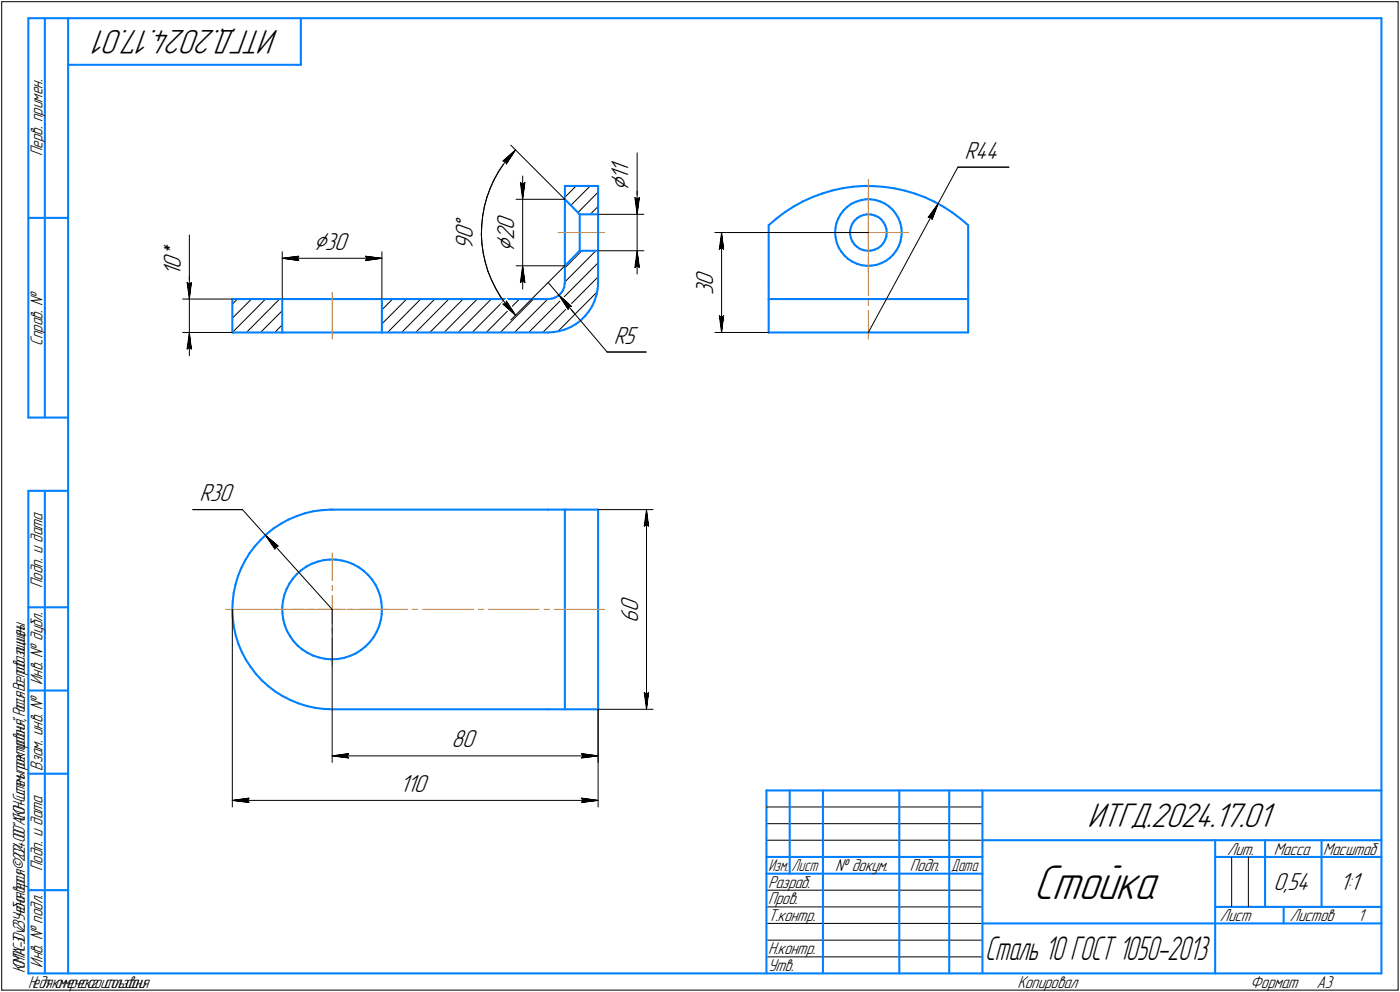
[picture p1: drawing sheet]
<svg xmlns="http://www.w3.org/2000/svg" width="421mm" height="298mm" viewBox="0 0 421 298" stroke-linecap="round" stroke-linejoin="round" font-family="sans-serif">
<defs><g id="words">
<text font-size="15.6" x="310.8" y="270.1">Стойка</text>
<g font-size="10.9">
<text x="83.9" y="9" transform="rotate(-180 83.9 9)">ИТГД.2024.17.01</text>
<text x="327.1" y="248.5">ИТГД.2024.17.01</text>
</g>
<text font-size="10.6" x="296.3" y="288.5">Сталь 10 ГОСТ 1050-2013</text>
<g font-size="8.5">
<text x="189.1" y="57.4" transform="rotate(-90 189.1 57.4)">⌀</text>
<text x="142.2" y="68.7" transform="rotate(-90 142.2 68.7)">°</text>
<text x="94.3" y="75.1">⌀30</text>
<text x="154.6" y="75.7" transform="rotate(-90 154.6 75.7)">⌀</text>
</g>
<g font-size="7.8">
<text x="290.1" y="47.7">R44</text>
<text x="189.1" y="54" transform="rotate(-90 189.1 54)">1</text>
<text x="189.1" y="51.9" transform="rotate(-90 189.1 51.9)">1</text>
<text x="142.2" y="71.8" transform="rotate(-90 142.2 71.8)">0</text>
<text x="154.6" y="69.1" transform="rotate(-90 154.6 69.1)">0</text>
<text x="54.4" y="77.6" transform="rotate(-90 54.4 77.6)">*</text>
<text x="142.2" y="75" transform="rotate(-90 142.2 75)">9</text>
<text x="154.6" y="72.2" transform="rotate(-90 154.6 72.2)">2</text>
<text x="54.4" y="82.9" transform="rotate(-90 54.4 82.9)">1</text>
<text x="54.4" y="80.8" transform="rotate(-90 54.4 80.8)">0</text>
<text x="214.5" y="88.8" transform="rotate(-90 214.5 88.8)">3</text>
<text x="214.5" y="86" transform="rotate(-90 214.5 86)">0</text>
<text x="184.6" y="103.3">R5</text>
<text x="60" y="150.6">R30</text>
<text x="191.9" y="184" transform="rotate(-90 191.9 184)">0</text>
<text x="191.9" y="187.2" transform="rotate(-90 191.9 187.2)">6</text>
<text x="135.8" y="224.6">80</text>
<text x="120.3" y="238">110</text>
<text x="383" y="267.5">0,54</text>
<text x="402.9" y="267.5">1:1</text>
</g>
<g font-size="5.5">
<text x="12.8" y="46.9" transform="rotate(-90 12.8 46.9)">Перв. примен.</text>
<text x="12.8" y="103.8" transform="rotate(-90 12.8 103.8)">Справ. №</text>
<text x="12.8" y="176.7" transform="rotate(-90 12.8 176.7)">Подп. и дата</text>
<text x="12.8" y="205.8" transform="rotate(-90 12.8 205.8)">Инв. № дубл.</text>
<text x="12.8" y="231.6" transform="rotate(-90 12.8 231.6)">Взам. инв. №</text>
<text x="369.1" y="256.8">Лит.</text>
<text x="383.1" y="256.8">Масса</text>
<text x="12.8" y="261.7" transform="rotate(-90 12.8 261.7)">Подп. и дата</text>
<text x="251.2" y="261.8">№ докум.</text>
<text x="273.6" y="261.8">Подп.</text>
<text x="231" y="266.8">Разраб.</text>
<text x="231" y="271.8">Пров.</text>
<text x="231" y="276.8">Т.контр.</text>
<text x="366.9" y="276.8">Лист</text>
<text x="387.9" y="276.8">Листов</text>
<text x="408.4" y="276.8">1</text>
<text x="231" y="286.8">Н.контр.</text>
<text x="12.8" y="290.8" transform="rotate(-90 12.8 290.8)">Инв. № подл.</text>
<text x="231" y="291.8">Утв.</text>
<text x="306" y="296.8">Копировал</text>
<text x="376" y="296.8">Формат</text>
<text x="396" y="296.8">A3</text>
</g>
<g font-size="5.4">
<text x="398" y="256.8">Масштаб</text>
<text x="231.1" y="261.8">Изм.</text>
<text x="238.1" y="261.8">Лист</text>
<text x="286.1" y="261.8">Дата</text>
<text x="7.5" y="292.5" transform="rotate(-90 7.5 292.5)">КОМПАС-3Dv23Учебнаяверсия©2024ООО&quot;АСКОН-Системыпроектирования&quot;,Россия.Всеправазащищены.</text>
<text x="8.5" y="296.7">Недлякоммерческогоиспользования</text>
</g>
</g></defs>
<g fill="none" stroke="#000" stroke-width=".3">
<path d="M.5 .5v297zM.5 .5h420zM420.5 .5v297zM146.4 59.4l-.7 2.7zM147.4 56.7l-1 2.7zM148.5 54.2l-1.1 2.5zM149.9 51.7l-1.4 2.5zM151.3 48.4h.8zM151.3 48.4l3.8-3.4zM151.4 49.3l-1.5 2.4zM152.1 48.4l.2 .9zM153.2 47.1l-1.8 2.2z"/>
<path d="M153.6 43.6l16.3 16.3zM155.1 45l-1.9 2.1zM155.1 45l-2.8 4.3zM155.2 59.9h14.7zM156.5 54.9l.7 .5zM156.5 54.9l.7 5zM157.2 55.4l.7-.5zM157.2 52.9v7zM157.2 59.9v20zM157.9 54.9l-.7 5zM169.9 59.3l3.4-3.4zM179.9 57.7l-6.1 6.1z"/>
<path d="M191 59.4l.6 .5zM191 59.4l.6 5zM191.6 59.4v5zM191.6 45.9v13.5zM191.6 59.9l.7-.5zM191.6 57.4v7zM192.3 59.4l-.7 5zM288.1 50.2l-5.9 11zM288.1 50.2h15.3zM57 70.6v14.3zM84.9 75.6v14.3zM84.9 77.6l5-.6z"/>
<path d="M84.9 77.6l5 .7zM84.9 77.6h30zM89.4 77.6l.5 .7zM89.9 77l-.5 .6zM109.9 78.3l5-.7zM109.9 77l.5 .6zM109.9 77l5 .6zM110.4 77.6l-.5 .7zM114.9 75.6v14.3zM144.8 70.4l.1 2.9zM144.9 67.7l-.1 2.7zM144.9 73.3l.4 2.8z"/>
<path d="M145.2 64.9l-.3 2.8zM145.3 76.1l.7 2.7zM145.7 62.1l-.5 2.8zM146 78.8l.8 2.7zM155.2 79.9h14.7zM157.2 79.9l-.7 5zM157.2 79.9l.7 5zM157.2 79.9v7zM169.9 79.9l-16.3 16.2zM171.7 61.7l5.8-5.8zM175 75.4l-5.1 5.1zM177.5 64.4l2.4-2.4z"/>
<path d="M179.2 75.4l-9.3 9.3zM179.9 79l-20.9 20.9zM179.9 64.4h13.8zM179.9 75.4h13.8zM191.6 75.4l-.6 5zM191.6 79.9l.7 .5zM191.6 75.4l.7 5zM191.6 75.4v7zM191.6 64.4v11zM215 69.9h46.2zM216.4 74.9l.6-.5zM217 69.9l.6 5z"/>
<path d="M217 74.4l.6 .5zM217 69.9l-.6 5zM217 69.9v30zM279.2 65.3l.8-.2zM280 65.1l.4 .8zM282.2 61.2l-1.8 4.7zM282.2 61.2l-3 4.1zM282.2 61.2l-21 38.7zM54.9 89.9h15zM54.9 99.9h15zM56.3 84.9l.7 .5zM56.3 84.9l.7 5z"/>
<path d="M57 84.9v5zM57 85.4l.6-.5zM57 82.9v7zM57 99.9l-.7 5zM57 99.9l.6 5zM57 99.9v7zM57 89.9v10zM57.6 84.9l-.6 5zM69.9 95.6l5.7-5.7zM69.9 91.4l1.5-1.5zM78.3 99.9l6.6-6.5zM79.9 89.9l-10 10z"/>
<path d="M84.1 89.9l-10 10zM84.9 97.6l-2.3 2.3zM114.9 97.3l7.4-7.4zM114.9 93.1l3.2-3.2zM126.5 89.9l-9.9 10zM129.3 99.9l10-10zM130.8 89.9l-10 10zM135 89.9l-10 10zM143.5 89.9l-10 10zM146.8 81.5l1 2.6zM147.8 89.9l-10 10zM147.8 84.1l1.3 2.5z"/>
<path d="M149.1 86.6l1.4 2.5zM150.5 89.1l1.6 2.2zM151.3 91.4l3.8 3.3zM151.3 91.4l.8-.1zM152 89.9l-10 10zM152.1 91.3l1.8 2.2zM152.3 90.5l-.2 .8zM152.3 90.5l2.8 4.2zM153.9 93.5l1.2 1.2zM154.7 99.9l10.1-10zM156.2 89.9l-10 10zM156.5 84.9l.7-.5z"/>
<path d="M157.2 84.4l.7 .5zM160.5 89.9l-10 10zM164.9 84.9l3.2 3.8zM168.1 88.7l14.5 17.1zM168.1 88.7l2.8 4.3zM168.1 88.7l3.8 3.4zM168.1 88.7l4.6 5.3zM171 92.1l-.1 .9zM171 92.1h.9zM179.6 87.7l-11.8 11.9zM179.9 83.2l-16.7 16.7zM191 80.4l.6-.5z"/>
<path d="M215 99.9h16.2zM216.4 94.9l.6 5zM216.4 94.9l.6 .5zM217 95.4l.6-.5zM217.6 94.9l-.6 5zM56.3 104.9l.7-.5zM57 104.4l.6 .5zM182.6 105.8h11.7zM58 153.1h14.9zM72.9 153.1l6.9 7.7zM179.9 153.1h16.5zM193.8 158.1l.7-.5z"/>
<path d="M194.5 153.1l.6 5zM194.5 157.6l.6 .5zM194.5 153.1l-.7 5zM194.5 153.1v60zM79.8 160.8l3.9 3.3zM79.8 160.8l2.9 4.2zM79.8 160.8l20.1 22.3zM82.8 164.1h.9zM82.8 164.1l-.1 .9zM69.9 183.1v59.4zM99.9 183.1v46zM179.9 213.1h16.5z"/>
<path d="M179.9 213.1v29.4zM179.9 213.1v16zM193.8 208.1l.7 5zM193.8 208.1l.7 .5zM194.5 208.6l.6-.5zM195.1 208.1l-.6 5zM74.9 239.8l-.5 .7zM99.9 227.1l5-.6zM99.9 227.1l5 .7zM99.9 227.1h80zM104.4 227.1l.5 .7zM104.9 226.5l-.5 .6z"/>
<path d="M174.9 239.8l.5 .7zM174.9 239.8l5 .7zM174.9 227.8l5-.7zM174.9 226.5l.5 .6zM174.9 226.5l5 .6zM175.4 227.1l-.5 .7zM69.9 240.5l5-.7zM69.9 240.5l5 .6zM69.9 240.5h110zM74.4 240.5l.5 .6zM174.9 241.1l5-.6zM175.4 240.5l-.5 .6z"/>
<path d="M230.5 247.5h65zM230.5 252.5h65zM230.5 242.5h65zM370.4 257.5v15zM375.5 257.5v15zM230.5 267.5h65zM230.5 272.5h65zM230.5 277.5h65zM.5 297.5h420zM230.5 282.5h65zM230.5 287.5h65z"/>
</g>
<g fill="none" stroke="#0080ff" stroke-width=".62">
<path d="M8.5 5.5v120zM8.5 5.5h12zM13.5 5.5v120zM20.5 5.5v287zM20.5 5.5h395zM20.5 19.5h70zM90.5 5.5v14zM415.5 5.5v287zM169.9 55.9v4zM169.9 59.9l4.5 4.5zM169.9 55.9h10zM169.9 59.9v20z"/>
<path d="M179.9 55.9v8.5zM244.4 59.2l2.9-1.1zM247.3 58.1l3-.9zM250.3 57.2l3.1-.6zM253.4 56.6l3.1-.5zM256.5 56.1l3.2-.2zM259.7 55.9h3.2zM260.4 59.9h1.4zM261.8 59.9l1.6 .2zM262.9 55.9l3.1 .3zM266 56.2l3.1 .4zM269.1 56.6l3.1 .7z"/>
<path d="M272.2 57.3l3 .9zM275.2 58.2l3 1.1zM278.2 59.3l2.8 1.3zM8.5 65.5h12zM169.9 79.9v5zM174.4 64.4h5.5zM174.4 75.4h5.5zM174.4 75.4l-4.5 4.5zM174.4 64.4v11zM179.9 75.4v9.5zM179.9 64.4v11zM231.2 67.7v17.2z"/>
<path d="M231.2 67.7l2.4-2.1zM233.6 65.6l2.5-1.9zM236.1 63.7l2.7-1.7zM238.8 62l2.7-1.5zM241.5 60.5l2.9-1.3zM251.2 70l.1 1.5zM251.3 68.5l-.1 1.5zM251.3 71.5l.4 1.5zM251.6 67.1l-.3 1.4zM251.7 73l.6 1.4zM252.1 65.6l-.5 1.5zM252.3 74.4l.7 1.2z"/>
<path d="M252.9 64.3l-.8 1.3zM253 75.6l1 1.2zM253.8 63.2l1-1.1zM253.8 63.2l-.9 1.1zM254 76.8l1.1 1zM254.8 62.1l1.3-.9zM255.1 77.8l1.3 .8zM255.7 69.3v1.1zM255.7 70.4l.2 1.1zM255.9 68.2l-.2 1.1zM255.9 71.5l.5 1zM256.1 61.2l1.3-.6z"/>
<path d="M256.4 78.6l1.3 .6zM256.4 67.2l-.5 1zM256.4 72.5l.6 1zM257 66.3l.8-.8zM257 66.3l-.6 .9zM257 73.5l.8 .7zM257.4 60.6l1.5-.4zM257.7 79.2l1.5 .5zM257.8 65.5l.9-.5zM257.8 74.2l.9 .6zM258.7 65l1.1-.4zM258.7 74.8l1.1 .4z"/>
<path d="M258.9 60.2l1.5-.3zM259.2 79.7l1.5 .2zM259.8 64.6l1.1-.2zM259.8 75.2l1.1 .2zM260.7 79.9l1.5-.1zM260.9 64.4l1.1 .1zM260.9 75.4l1.1-.1zM262 64.5l1.1 .2zM262 75.3l1.1-.3zM262.2 79.8l1.5-.2zM263.1 64.7l1 .5zM263.1 75l1-.4z"/>
<path d="M263.4 60.1l1.4 .5zM263.7 79.6l1.4-.5zM264.1 65.2l.9 .7zM264.1 74.6l.9-.7zM264.8 60.6l1.3 .6zM265 65.9l.7 .8zM265.1 79.1l1.3-.7zM265.7 66.7l.5 1zM265.7 73l-.7 .9zM266.1 61.2l1.3 .8zM266.2 67.7l.4 1zM266.2 72l-.5 1z"/>
<path d="M266.4 78.4l1.2-.8zM266.6 68.7l.1 1.2zM266.6 71l-.4 1zM266.7 69.9l-.1 1.1zM267.4 62l1.1 1zM267.6 77.6l1.1-1.1zM268.5 63l.9 1.2zM269.4 64.2l.8 1.3zM269.6 75.3l-.9 1.2zM270.2 65.5l.6 1.4zM270.3 74l-.7 1.3zM270.8 66.9l.3 1.5z"/>
<path d="M270.8 72.6l-.5 1.4zM271.1 68.4l.1 1.5zM271.1 71.1l-.3 1.5zM271.2 69.9l-.1 1.2zM281 60.6l2.8 1.5zM283.8 62.1l2.6 1.7zM286.4 63.8l2.5 2zM288.9 65.8l2.3 1.9zM291.2 67.7v17.2zM69.9 89.9h15zM69.9 89.9v10zM69.9 99.9h15z"/>
<path d="M84.9 89.9v10zM84.9 99.9h30zM84.9 89.9h30zM114.9 89.9v10zM114.9 99.9h50zM114.9 89.9h50zM164.9 89.9l1-.2zM164.9 99.9l1.4-.1zM165.9 89.7l1.1-.3zM166.3 99.8l1.8-.3zM167 89.4l.9-.5zM167.9 88.9l.8-.7z"/>
<path d="M168.1 99.5l1.9-.5zM169.3 87.3l-.6 .9zM169.7 86.4l-.4 .9zM169.8 85.3l-.1 1.1zM169.9 84.9l-.1 .4zM170 99l1.6-.7zM171.6 98.3l1.6-.9zM173.2 97.4l1.5-1.2zM176 94.9l-1.3 1.3zM177.1 93.5l-1.1 1.4zM178.1 91.9l-1 1.6zM178.9 90.3l-.8 1.6z"/>
<path d="M179.4 88.5l-.5 1.8zM179.8 86.7l-.4 1.8zM179.9 84.9l-.1 1.8zM231.2 89.9h60zM231.2 99.9h60zM231.2 89.9v10zM231.2 84.9v5zM291.2 89.9v10zM291.2 84.9v5zM8.5 125.5h12zM8.5 147.5v145zM8.5 147.5h12z"/>
<path d="M13.5 147.5v145zM82.3 158.8l2.2-1.4zM84.5 157.4l2.3-1.3zM86.8 156.1l2.4-1zM89.2 155.1l2.4-.8zM91.6 154.3l2.5-.7zM94.1 153.6l2.6-.3zM96.7 153.3l2.6-.2zM99.3 153.1h.6zM99.9 153.1h65zM164.9 153.1h5zM169.9 153.1v60z"/>
<path d="M169.9 153.1h10zM179.9 153.1v60zM70.3 178.2l-.3 2.6zM70.8 175.7l-.5 2.5zM71.6 173.2l-.8 2.5zM72.5 170.7l-.9 2.5zM73.7 168.4l-1.2 2.3zM75.1 166.2l-1.4 2.2zM76.7 164.1l-1.6 2.1zM78.4 162.2l-1.7 1.9zM78.4 162.2l1.9-1.8zM80.3 160.4l2-1.6z"/>
<path d="M85.5 178.8l-.4 1.8zM86.2 177l-.7 1.8zM87 175.4l-.8 1.6zM88.1 173.9l-1.1 1.5zM89.3 172.5l1.3-1.2zM89.3 172.5l-1.2 1.4zM90.6 171.3l1.6-1.1zM92.2 170.2l1.6-.8zM93.8 169.4l1.8-.6zM95.6 168.8l1.7-.5zM97.3 168.3l1.9-.2zM99.2 168.1h1.8z"/>
<path d="M101 168.1l1.8 .3zM102.8 168.4l1.8 .5zM104.6 168.9l1.7 .7zM106.3 169.6l1.6 .9zM107.9 170.5l1.5 1zM109.4 171.5l1.3 1.3zM110.7 172.8l1.2 1.4zM111.9 174.2l1 1.5zM112.9 175.7l.8 1.7zM113.7 177.4l.7 1.7zM114.4 179.1l.3 1.8zM8.5 182.5h12z"/>
<path d="M69.9 183.4l.1 2.6zM70 180.8l-.1 2.6zM70 186l.4 2.6zM70.4 188.6l.6 2.5zM71 191.1l.7 2.5zM71.7 193.6l1.1 2.4zM72.8 196l1.2 2.3zM74 198.3l1.4 2.1zM84.9 182.4v1.8zM84.9 184.2l.3 1.8zM85.1 180.6l-.2 1.8zM85.2 186l.4 1.8z"/>
<path d="M85.6 187.8l.7 1.7zM86.3 189.5l.9 1.6zM87.2 191.1l1.1 1.5zM88.3 192.6l1.2 1.4zM89.5 194l1.4 1.2zM90.9 195.2l1.6 .9zM92.5 196.1l1.6 .9zM94.1 197l1.8 .6zM95.9 197.6l1.7 .4zM97.6 198l1.9 .1zM99.5 198.1h.4zM99.9 198.1l1.8-.1z"/>
<path d="M101.7 198l1.8-.3zM103.5 197.7l1.8-.6zM105.3 197.1l1.7-.7zM107 196.4l1.5-1zM108.5 195.4l1.5-1.2zM110 194.2l1.3-1.3zM112.4 191.5l-1.1 1.4zM113.3 189.9l-.9 1.6zM114 188.2l-.7 1.7zM114.5 186.4l-.5 1.8zM114.7 180.9l.2 1.9zM114.8 184.6l-.3 1.8z"/>
<path d="M114.9 182.8l-.1 1.8zM8.5 207.5h12zM75.4 200.4l1.6 2.1zM77 202.5l1.7 1.9zM78.7 204.4l2 1.8zM80.7 206.2l2 1.6zM82.7 207.8l2.2 1.3zM84.9 209.1l2.4 1.2zM87.3 210.3l2.4 1zM89.7 211.3l2.5 .8zM92.2 212.1l2.5 .6zM94.7 212.7l2.6 .3z"/>
<path d="M97.3 213l2.6 .1zM99.9 213.1h65zM164.9 213.1h5zM169.9 213.1h10zM8.5 232.5h12zM230.5 237.5h185zM230.5 237.5v55zM237.5 237.5v25zM247.5 237.5v55zM270.5 237.5v55zM285.5 237.5v55zM295.5 237.5v55z"/>
<path d="M230.5 257.5h65zM295.5 252.5h120zM365.5 252.5v40zM365.5 257.5h15zM380.5 252.5v20zM380.5 257.5h35zM397.5 252.5v20zM8.5 267.5h12zM230.5 262.5h65zM295.5 277.5h70zM365.5 277.5h50zM365.5 272.5h50z"/>
<path d="M386.1 272.5v5zM8.5 292.5h12zM20.5 292.5h395z"/>
</g>
<g fill="none" stroke="#ff8000" stroke-width=".3">
<path d="M261.2 57.9v12zM261.2 53.9v8.5zM167.9 69.9h14zM249.2 69.9h12zM261.2 69.9h12zM261.2 69.9v12zM261.2 77v1.7zM261.2 67.1v8.4zM261.2 63.9v1.6zM99.9 87.9v14zM261.2 93.4v8.5zM261.2 90.2v1.7z"/>
<path d="M261.2 80.2v8.5zM99.9 166.1v8.4zM99.9 175.9v1.6zM99.9 178.9v4.2zM67.9 183.1h15.2zM82.9 183.1h8.3zM84.6 183.1h1.5zM87.7 183.1h15.1zM92.7 183.1h1.5zM95.7 183.1h4.2zM99.9 183.1h4.1zM99.9 191.8v8.3z"/>
<path d="M99.9 188.8v1.5zM99.9 183.1v4.2zM104.4 183.1h1.5zM105.6 183.1h1.5zM107.4 183.1h15.2zM108.5 183.1h8.4zM124.1 183.1h1.5zM127.2 183.1h15.2zM143.9 183.1h1.5zM146.9 183.1h15.2zM163.6 183.1h1.6zM166.7 183.1h15.2z"/>
</g>
<g fill="#fff" stroke="#fff" stroke-width=".3">
<path d="M94.3 69.4h11.2zM94.3 69.4h11.2zM94.3 69.5h11.2zM94.3 69.5h11.2zM94.3 69.6h11.2zM94.3 69.7h11.2zM94.3 69.7h11.2zM94.3 69.8h11.2zM94.3 69.8h11.2zM94.3 69.9h11.2zM94.3 69.9h11.2zM94.3 70h11.2zM94.3 70h11.2zM94.3 70.1h11.2zM94.3 70.2h11.2zM94.3 70.2h11.2zM94.3 70.3h11.2zM94.3 70.3h11.2zM94.3 70.4h11.2zM94.3 70.4h11.2zM94.3 70.5h11.2zM94.3 70.6h11.2zM94.3 70.6h11.2zM94.3 70.7h11.2zM94.3 70.7h11.2zM94.3 70.8h11.2zM94.3 70.8h11.2zM94.3 70.9h11.2zM94.3 71h11.2zM94.3 71h11.2zM94.3 71.1h11.2zM94.3 71.1h11.2zM94.3 71.2h11.2zM94.3 71.2h11.2zM94.3 71.3h11.2zM94.3 71.3h11.2zM94.3 71.4h11.2zM94.3 71.5h11.2zM94.3 71.5h11.2zM94.3 71.6h11.2zM94.3 71.6h11.2zM94.3 71.7h11.2zM94.3 71.7h11.2zM94.3 71.8h11.2zM94.3 71.9h11.2zM94.3 71.9h11.2zM94.3 72h11.2zM94.3 72h11.2zM94.3 72.1h11.2zM94.3 72.1h11.2zM94.3 72.2h11.2zM94.3 72.2h11.2zM94.3 72.3h11.2zM94.3 72.4h11.2zM94.3 72.4h11.2zM94.3 72.5h11.2zM94.3 72.5h11.2zM94.3 72.6h11.2zM94.3 72.6h11.2zM94.3 72.7h11.2zM94.3 72.8h11.2zM94.3 72.8h11.2zM94.3 72.9h11.2zM94.3 72.9h11.2zM94.3 73h11.2zM94.3 73h11.2zM94.3 73.1h11.2zM94.3 73.2h11.2zM94.3 73.2h11.2zM94.3 73.3h11.2zM94.3 73.3h11.2zM94.3 73.4h11.2zM94.3 73.4h11.2zM94.3 73.5h11.2zM94.3 73.5h11.2zM94.3 73.6h11.2zM94.3 73.7h11.2zM94.3 73.7h11.2zM94.3 73.8h11.2zM94.3 73.8h11.2zM94.3 73.9h11.2zM94.3 73.9h11.2zM94.3 74h11.2zM94.3 74.1h11.2zM94.3 74.1h11.2zM94.3 74.2h11.2zM94.3 74.2h11.2zM94.3 74.3h11.2zM94.3 74.3h11.2zM94.3 74.4h11.2zM94.3 74.5h11.2zM94.3 74.5h11.2zM94.3 74.6h11.2zM94.3 74.6h11.2zM94.3 74.7h11.2zM94.3 74.7h11.2zM94.3 74.8h11.2zM94.3 74.8h11.2zM94.3 74.9h11.2zM94.3 75h11.2zM94.3 75h11.2zM94.3 75.1h11.2zM94.3 75.1h11.2zM94.3 75.2h11.2zM94.3 75.2h11.2zM94.3 75.3h11.2zM94.3 75.4h11.2zM94.3 75.4h11.2zM94.3 75.5h11.2zM94.3 75.5h11.2zM94.3 75.6h11.2zM94.3 75.6h11.2zM94.3 75.7h11.2zM94.3 75.7h11.2zM94.3 75.8h11.2zM94.3 75.9h11.2zM94.3 75.9h11.2zM94.3 76h11.2zM94.3 76h11.2zM94.3 76.1h11.2zM94.3 76.1h11.2zM94.3 76.2h11.2zM94.3 76.3h11.2zM94.3 76.3h11.2zM94.3 76.4h11.2zM94.3 76.4h11.2zM94.3 76.5h11.2zM94.3 76.5h11.2zM94.3 76.6h11.2z"/>
<path d="M89.9 76.5h.5zM89.5 76.5h.9zM89 76.6h1.4zM88.5 76.7h1.9zM88.1 76.7h2.3zM87.6 76.8h2.8zM87.2 76.8h3.2zM86.6 76.9h3.8zM86.5 76.9h3.9zM86.4 77h4zM86.2 77h4.2zM86.1 77.1h4.3zM86 77.2h4.4zM85.9 77.2h4.5zM85.7 77.3h4.7zM85.6 77.3h4.8zM85.5 77.4h4.9zM85.3 77.4h5.1zM85.2 77.5h5.2zM85.1 77.6h5.3zM84.9 77.6h5.5zM85.1 77.7h5.3zM85.2 77.7h5.2zM85.3 77.8h5.1zM85.5 77.8h4.9zM85.6 77.9h4.8zM85.7 77.9h4.7zM85.9 78h4.5zM86 78.1h4.4zM86.1 78.1h4.3zM86.2 78.2h4.2zM86.4 78.2h4zM86.5 78.3h3.9zM86.6 78.3h3.8zM87.1 78.4h3.3zM87.5 78.5h2.9zM87.9 78.5h2.5zM88.3 78.6h2.1zM88.7 78.6h1.7zM89.1 78.7h1.3zM89.6 78.7h.8zM90 78.8h.4z"/>
<path d="M109.4 76.5h.5zM109.4 76.5h.9zM109.4 76.6h1.4zM109.4 76.7h1.9zM109.4 76.7h2.4zM109.4 76.8h2.8zM109.4 76.8h3.3zM109.4 76.9h3.7zM109.4 76.9h3.9zM109.4 77h4zM109.4 77h4.2zM109.4 77.1h4.3zM109.4 77.2h4.4zM109.4 77.2h4.6zM109.4 77.3h4.7zM109.4 77.3h4.8zM109.4 77.4h5zM109.4 77.4h5.1zM109.4 77.5h5.2zM109.4 77.6h5.4zM109.4 77.6h5.5zM109.4 77.7h5.4zM109.4 77.7h5.2zM109.4 77.8h5.1zM109.4 77.8h5zM109.4 77.9h4.8zM109.4 77.9h4.7zM109.4 78h4.6zM109.4 78.1h4.4zM109.4 78.1h4.3zM109.4 78.2h4.2zM109.4 78.2h4zM109.4 78.3h3.9zM109.4 78.3h3.7zM109.4 78.4h3.3zM109.4 78.5h2.9zM109.4 78.5h2.5zM109.4 78.6h2.1zM109.4 78.6h1.7zM109.4 78.7h1.2zM109.4 78.7h.8zM109.4 78.8h.4z"/>
<path d="M48.8 72.6h7.1zM48.8 72.6h7.1zM48.8 72.7h7.1zM48.8 72.8h7.1zM48.8 72.8h7.1zM48.8 72.9h7.1zM48.8 72.9h7.1zM48.8 73h7.1zM48.8 73h7.1zM48.8 73.1h7.1zM48.8 73.2h7.1zM48.8 73.2h7.1zM48.8 73.3h7.1zM48.8 73.3h7.1zM48.8 73.4h7.1zM48.8 73.4h7.1zM48.8 73.5h7.1zM48.8 73.5h7.1zM48.8 73.6h7.1zM48.8 73.7h7.1zM48.8 73.7h7.1zM48.8 73.8h7.1zM48.8 73.8h7.1zM48.8 73.9h7.1zM48.8 73.9h7.1zM48.8 74h7.1zM48.8 74.1h7.1zM48.8 74.1h7.1zM48.8 74.2h7.1zM48.8 74.2h7.1zM48.8 74.3h7.1zM48.8 74.3h7.1zM48.8 74.4h7.1zM48.8 74.5h7.1zM48.8 74.5h7.1zM48.8 74.6h7.1zM48.8 74.6h7.1zM48.8 74.7h7.1zM48.8 74.7h7.1zM48.8 74.8h7.1zM48.8 74.8h7.1zM48.8 74.9h7.1zM48.8 75h7.1zM48.8 75h7.1zM48.8 75.1h7.1zM48.8 75.1h7.1zM48.8 75.2h7.1zM48.8 75.2h7.1zM48.8 75.3h7.1zM48.8 75.4h7.1zM48.8 75.4h7.1zM48.8 75.5h7.1zM48.8 75.5h7.1zM48.8 75.6h7.1zM48.8 75.6h7.1zM48.8 75.7h7.1zM48.8 75.7h7.1zM48.8 75.8h7.1zM48.8 75.9h7.1zM48.8 75.9h7.1zM48.8 76h7.1zM48.8 76h7.1zM48.8 76.1h7.1zM48.8 76.1h7.1zM48.8 76.2h7.1zM48.8 76.3h7.1zM48.8 76.3h7.1zM48.8 76.4h7.1zM48.8 76.4h7.1zM48.8 76.5h7.1zM48.8 76.5h7.1zM48.8 76.6h7.1zM48.8 76.7h7.1zM48.8 76.7h7.1zM48.8 76.8h7.1zM48.8 76.8h7.1zM48.8 76.9h7.1zM48.8 76.9h7.1zM48.8 77h7.1zM48.8 77h7.1zM48.8 77.1h7.1zM48.8 77.2h7.1zM48.8 77.2h7.1zM48.8 77.3h7.1zM48.8 77.3h7.1zM48.8 77.4h7.1zM48.8 77.4h7.1zM48.8 77.5h7.1zM48.8 77.6h7.1zM48.8 77.6h7.1zM48.8 77.7h7.1zM48.8 77.7h7.1zM48.8 77.8h7.1zM48.8 77.8h7.1zM48.8 77.9h7.1zM48.8 77.9h7.1zM48.8 78h7.1zM48.8 78.1h7.1zM48.8 78.1h7.1zM48.8 78.2h7.1zM48.8 78.2h7.1zM48.8 78.3h7.1zM48.8 78.3h7.1zM48.8 78.4h7.1zM48.8 78.5h7.1zM48.8 78.5h7.1zM48.8 78.6h7.1zM48.8 78.6h7.1zM48.8 78.7h7.1zM48.8 78.7h7.1zM48.8 78.8h7.1zM48.8 78.9h7.1zM48.8 78.9h7.1zM48.8 79h7.1zM48.8 79h7.1zM48.8 79.1h7.1zM48.8 79.1h7.1zM48.8 79.2h7.1zM48.8 79.2h7.1zM48.8 79.3h7.1zM48.8 79.4h7.1zM48.8 79.4h7.1zM48.8 79.5h7.1zM48.8 79.5h7.1zM48.8 79.6h7.1zM48.8 79.6h7.1zM48.8 79.7h7.1zM48.8 79.8h7.1zM48.8 79.8h7.1zM48.8 79.9h7.1zM48.8 79.9h7.1zM48.8 80h7.1zM48.8 80h7.1zM48.8 80.1h7.1zM48.8 80.2h7.1zM48.8 80.2h7.1zM48.8 80.3h7.1zM48.8 80.3h7.1zM48.8 80.4h7.1zM48.8 80.4h7.1zM48.8 80.5h7.1zM48.8 80.5h7.1zM48.8 80.6h7.1zM48.8 80.7h7.1zM48.8 80.7h7.1zM48.8 80.8h7.1zM48.8 80.8h7.1zM48.8 80.9h7.1zM48.8 80.9h7.1zM48.8 81h7.1zM48.8 81.1h7.1zM48.8 81.1h7.1zM48.8 81.2h7.1zM48.8 81.2h7.1zM48.8 81.3h7.1zM48.8 81.3h7.1zM48.8 81.4h7.1zM48.8 81.4h7.1zM48.8 81.5h7.1zM48.8 81.6h7.1zM48.8 81.6h7.1zM48.8 81.7h7.1zM48.8 81.7h7.1zM48.8 81.8h7.1zM48.8 81.8h7.1zM48.8 81.9h7.1zM48.8 82h7.1zM48.8 82h7.1zM48.8 82.1h7.1zM48.8 82.1h7.1zM48.8 82.2h7.1zM48.8 82.2h7.1zM48.8 82.3h7.1zM48.8 82.4h7.1zM48.8 82.4h7.1zM48.8 82.5h7.1zM48.8 82.5h7.1zM48.8 82.6h7.1zM48.8 82.6h7.1zM48.8 82.7h7.1zM48.8 82.7h7.1zM48.8 82.8h7.1z"/>
<path d="M55.7 84.4h2.4zM55.8 84.4h2.3zM55.8 84.5h2.3zM55.8 84.6h2.3zM55.8 84.6h2.3zM55.8 84.7h2.3zM55.8 84.7h2.3zM55.8 84.8h2.3zM55.8 84.8h2.3zM55.8 84.9h2.3zM55.8 84.9h2.3zM55.8 85h2.3zM55.8 85.1h2.3zM55.8 85.1h2.3zM55.8 85.2h2.3zM55.9 85.2h2.2zM55.9 85.3h2.2zM55.9 85.3h2.1zM55.9 85.4h2.1zM55.9 85.5h2.1zM55.9 85.5h2.1zM55.9 85.6h2.1zM55.9 85.6h2.1zM55.9 85.7h2.1zM55.9 85.7h2.1zM55.9 85.8h2.1zM55.9 85.9h2.1zM55.9 85.9h2.1zM55.9 86h2.1zM55.9 86h2.1zM56 86.1h2zM56 86.1h2zM56 86.2h2zM56 86.2h1.9zM56 86.3h1.9zM56 86.4h1.9zM56 86.4h1.9zM56 86.5h1.9zM56 86.5h1.9zM56 86.6h1.9zM56 86.6h1.9zM56 86.7h1.9zM56 86.8h1.9zM56 86.8h1.9zM56 86.9h1.9zM56.1 86.9h1.8zM56.1 87h1.8zM56.1 87h1.8zM56.1 87.1h1.8zM56.1 87.2h1.8zM56.1 87.2h1.7zM56.1 87.3h1.7zM56.2 87.3h1.6zM56.2 87.4h1.6zM56.2 87.4h1.6zM56.2 87.5h1.6zM56.2 87.5h1.6zM56.2 87.6h1.6zM56.2 87.7h1.5zM56.2 87.7h1.5zM56.2 87.8h1.5zM56.2 87.8h1.5zM56.2 87.9h1.5zM56.2 87.9h1.5zM56.2 88h1.5zM56.2 88.1h1.5zM56.2 88.1h1.5zM56.3 88.2h1.4zM56.3 88.2h1.4zM56.3 88.3h1.3zM56.3 88.3h1.3zM56.4 88.4h1.2zM56.4 88.4h1.2zM56.4 88.5h1.2zM56.4 88.6h1.1zM56.4 88.6h1.1zM56.5 88.7h1zM56.5 88.7h1zM56.6 88.8h.8zM56.6 88.8h.8zM56.6 88.9h.8zM56.6 89h.7zM56.6 89h.7zM56.7 89.1h.6zM56.7 89.1h.6zM56.7 89.2h.6zM56.7 89.2h.5zM56.7 89.3h.5zM56.8 89.4h.4zM56.8 89.4h.4zM56.8 89.5h.3zM56.8 89.5h.3zM56.8 89.6h.3zM56.9 89.6h.2zM56.9 89.7h.2z"/>
<path d="M56.9 100.1h.2zM56.9 100.1h.2zM56.8 100.2h.3zM56.8 100.2h.3zM56.8 100.3h.3zM56.8 100.4h.4zM56.8 100.4h.4zM56.7 100.5h.5zM56.7 100.5h.5zM56.7 100.6h.6zM56.7 100.6h.6zM56.7 100.7h.6zM56.6 100.8h.7zM56.6 100.8h.7zM56.6 100.9h.8zM56.6 100.9h.8zM56.6 101h.8zM56.5 101h1zM56.5 101.1h1zM56.4 101.1h1.1zM56.4 101.2h1.1zM56.4 101.3h1.2zM56.4 101.3h1.2zM56.4 101.4h1.2zM56.3 101.4h1.3zM56.3 101.5h1.3zM56.3 101.5h1.4zM56.3 101.6h1.4zM56.2 101.7h1.5zM56.2 101.7h1.5zM56.2 101.8h1.5zM56.2 101.8h1.5zM56.2 101.9h1.5zM56.2 101.9h1.5zM56.2 102h1.5zM56.2 102.1h1.5zM56.2 102.1h1.5zM56.2 102.2h1.6zM56.2 102.2h1.6zM56.2 102.3h1.6zM56.2 102.3h1.6zM56.2 102.4h1.6zM56.2 102.4h1.6zM56.1 102.5h1.7zM56.1 102.6h1.7zM56.1 102.6h1.8zM56.1 102.7h1.8zM56.1 102.7h1.8zM56.1 102.8h1.8zM56.1 102.8h1.8zM56 102.9h1.9zM56 103h1.9zM56 103h1.9zM56 103.1h1.9zM56 103.1h1.9zM56 103.2h1.9zM56 103.2h1.9zM56 103.3h1.9zM56 103.3h1.9zM56 103.4h1.9zM56 103.5h1.9zM56 103.5h1.9zM56 103.6h2zM56 103.6h2zM56 103.7h2zM55.9 103.7h2.1zM55.9 103.8h2.1zM55.9 103.9h2.1zM55.9 103.9h2.1zM55.9 104h2.1zM55.9 104h2.1zM55.9 104.1h2.1zM55.9 104.1h2.1zM55.9 104.2h2.1zM55.9 104.3h2.1zM55.9 104.3h2.1zM55.9 104.4h2.1zM55.9 104.4h2.1zM55.9 104.5h2.2zM55.9 104.5h2.2zM55.8 104.6h2.3zM55.8 104.6h2.3zM55.8 104.7h2.3zM55.8 104.8h2.3zM55.8 104.8h2.3zM55.8 104.9h2.3zM55.8 104.9h2.3zM55.8 105h2.3zM55.8 105h2.3zM55.8 105.1h2.3zM55.8 105.2h2.3zM55.8 105.2h2.3zM55.8 105.3h2.3zM55.8 105.3h2.3z"/>
<path d="M183.4 47.9h7.2zM183.4 48h7.2zM183.4 48h7.2zM183.4 48.1h7.2zM183.4 48.1h7.2zM183.4 48.2h7.2zM183.4 48.3h7.2zM183.4 48.3h7.2zM183.4 48.4h7.2zM183.4 48.4h7.2zM183.4 48.5h7.2zM183.4 48.5h7.2zM183.4 48.6h7.2zM183.4 48.7h7.2zM183.4 48.7h7.2zM183.4 48.8h7.2zM183.4 48.8h7.2zM183.4 48.9h7.2zM183.4 48.9h7.2zM183.4 49h7.2zM183.4 49.1h7.2zM183.4 49.1h7.2zM183.4 49.2h7.2zM183.4 49.2h7.2zM183.4 49.3h7.2zM183.4 49.3h7.2zM183.4 49.4h7.2zM183.4 49.4h7.2zM183.4 49.5h7.2zM183.4 49.6h7.2zM183.4 49.6h7.2zM183.4 49.7h7.2zM183.4 49.7h7.2zM183.4 49.8h7.2zM183.4 49.8h7.2zM183.4 49.9h7.2zM183.4 50h7.2zM183.4 50h7.2zM183.4 50.1h7.2zM183.4 50.1h7.2zM183.4 50.2h7.2zM183.4 50.2h7.2zM183.4 50.3h7.2zM183.4 50.3h7.2zM183.4 50.4h7.2zM183.4 50.5h7.2zM183.4 50.5h7.2zM183.4 50.6h7.2zM183.4 50.6h7.2zM183.4 50.7h7.2zM183.4 50.7h7.2zM183.4 50.8h7.2zM183.4 50.9h7.2zM183.4 50.9h7.2zM183.4 51h7.2zM183.4 51h7.2zM183.4 51.1h7.2zM183.4 51.1h7.2zM183.4 51.2h7.2zM183.4 51.3h7.2zM183.4 51.3h7.2zM183.4 51.4h7.2zM183.4 51.4h7.2zM183.4 51.5h7.2zM183.4 51.5h7.2zM183.4 51.6h7.2zM183.4 51.6h7.2zM183.4 51.7h7.2zM183.4 51.8h7.2zM183.4 51.8h7.2zM183.4 51.9h7.2zM183.4 51.9h7.2zM183.4 52h7.2zM183.4 52h7.2zM183.4 52.1h7.2zM183.4 52.2h7.2zM183.4 52.2h7.2zM183.4 52.3h7.2zM183.4 52.3h7.2zM183.4 52.4h7.2zM183.4 52.4h7.2zM183.4 52.5h7.2zM183.4 52.5h7.2zM183.4 52.6h7.2zM183.4 52.7h7.2zM183.4 52.7h7.2zM183.4 52.8h7.2zM183.4 52.8h7.2zM183.4 52.9h7.2zM183.4 52.9h7.2zM183.4 53h7.2zM183.4 53.1h7.2zM183.4 53.1h7.2zM183.4 53.2h7.2zM183.4 53.2h7.2zM183.4 53.3h7.2zM183.4 53.3h7.2zM183.4 53.4h7.2zM183.4 53.5h7.2zM183.4 53.5h7.2zM183.4 53.6h7.2zM183.4 53.6h7.2zM183.4 53.7h7.2zM183.4 53.7h7.2zM183.4 53.8h7.2zM183.4 53.8h7.2zM183.4 53.9h7.2zM183.4 54h7.2zM183.4 54h7.2zM183.4 54.1h7.2zM183.4 54.1h7.2zM183.4 54.2h7.2zM183.4 54.2h7.2zM183.4 54.3h7.2zM183.4 54.4h7.2zM183.4 54.4h7.2zM183.4 54.5h7.2zM183.4 54.5h7.2zM183.4 54.6h7.2zM183.4 54.6h7.2zM183.4 54.7h7.2zM183.4 54.8h7.2zM183.4 54.8h7.2zM183.4 54.9h7.2zM183.4 54.9h7.2zM183.4 55h7.2zM183.4 55h7.2zM183.4 55.1h7.2zM183.4 55.1h7.2zM183.4 55.2h7.2zM183.4 55.3h7.2zM183.4 55.3h7.2zM183.4 55.4h7.2zM183.4 55.4h7.2zM183.4 55.5h7.2zM183.4 55.5h7.2zM183.4 55.6h7.2zM183.4 55.7h7.2zM183.4 55.7h7.2zM183.4 55.8h7.2zM183.4 55.8h7.2zM183.4 55.9h7.2zM183.4 55.9h7.2zM183.4 56h7.2zM183.4 56h7.2zM183.4 56.1h7.2zM183.4 56.2h7.2zM183.4 56.2h7.2zM183.4 56.3h7.2zM183.4 56.3h7.2zM183.4 56.4h7.2zM183.4 56.4h7.2zM183.4 56.5h7.2zM183.4 56.6h7.2zM183.4 56.6h7.2zM183.4 56.7h7.2zM183.4 56.7h7.2zM183.4 56.8h7.2zM183.4 56.8h7.2zM183.4 56.9h7.2zM183.4 57h7.2zM183.4 57h7.2zM183.4 57.1h7.2zM183.4 57.1h7.2zM183.4 57.2h7.2zM183.4 57.2h7.2zM183.4 57.3h7.2zM183.4 57.3h7.2z"/>
<path d="M190.4 58.9h2.5zM190.4 58.9h2.5zM190.4 59h2.5zM190.4 59h2.5zM190.4 59.1h2.5zM190.4 59.2h2.5zM190.4 59.2h2.5zM190.4 59.3h2.5zM190.5 59.3h2.3zM190.5 59.4h2.3zM190.5 59.4h2.3zM190.5 59.5h2.3zM190.5 59.5h2.3zM190.5 59.6h2.3zM190.5 59.7h2.3zM190.6 59.7h2.2zM190.6 59.8h2.2zM190.6 59.8h2.2zM190.6 59.9h2.2zM190.6 59.9h2.2zM190.6 60h2.2zM190.6 60.1h2.2zM190.6 60.1h2.1zM190.6 60.2h2.1zM190.6 60.2h2.1zM190.6 60.3h2.1zM190.6 60.3h2.1zM190.6 60.4h2.1zM190.6 60.5h2.1zM190.6 60.5h2.1zM190.7 60.6h1.9zM190.7 60.6h1.9zM190.7 60.7h1.9zM190.7 60.7h1.9zM190.7 60.8h1.9zM190.7 60.8h1.9zM190.7 60.9h1.9zM190.7 61h1.9zM190.7 61h1.9zM190.7 61.1h1.9zM190.7 61.1h1.9zM190.7 61.2h1.9zM190.7 61.2h1.9zM190.7 61.3h1.9zM190.7 61.4h1.8zM190.8 61.4h1.7zM190.8 61.5h1.7zM190.8 61.5h1.7zM190.8 61.6h1.7zM190.8 61.6h1.7zM190.8 61.7h1.7zM190.8 61.8h1.7zM190.8 61.8h1.7zM190.8 61.9h1.7zM190.8 61.9h1.7zM190.8 62h1.7zM190.8 62h1.7zM190.8 62.1h1.7zM190.8 62.1h1.7zM190.9 62.2h1.5zM190.9 62.3h1.5zM190.9 62.3h1.5zM190.9 62.4h1.5zM190.9 62.4h1.5zM190.9 62.5h1.5zM190.9 62.5h1.5zM190.9 62.6h1.5zM191 62.7h1.4zM191 62.7h1.4zM191 62.8h1.3zM191 62.8h1.3zM191.1 62.9h1.1zM191.1 62.9h1.1zM191.1 63h1.1zM191.1 63h1.1zM191.1 63.1h1.1zM191.2 63.2h.9zM191.2 63.2h.9zM191.2 63.3h.9zM191.2 63.3h.9zM191.2 63.4h.9zM191.3 63.4h.7zM191.3 63.5h.7zM191.3 63.6h.7zM191.3 63.6h.7zM191.3 63.7h.7zM191.4 63.7h.5zM191.4 63.8h.5zM191.4 63.8h.5zM191.5 63.9h.4zM191.5 64h.4zM191.5 64h.3zM191.5 64.1h.3zM191.5 64.1h.3zM191.6 64.2h.1zM191.6 64.2h.1z"/>
<path d="M191.6 75.5h.1zM191.6 75.6h.1zM191.5 75.6h.3zM191.5 75.7h.3zM191.5 75.7h.3zM191.5 75.8h.4zM191.5 75.9h.4zM191.4 75.9h.5zM191.4 76h.5zM191.4 76h.5zM191.3 76.1h.7zM191.3 76.1h.7zM191.3 76.2h.7zM191.3 76.3h.7zM191.3 76.3h.7zM191.2 76.4h.9zM191.2 76.4h.9zM191.2 76.5h.9zM191.2 76.5h.9zM191.2 76.6h.9zM191.1 76.7h1.1zM191.1 76.7h1.1zM191.1 76.8h1.1zM191.1 76.8h1.1zM191.1 76.9h1.1zM191 76.9h1.3zM191 77h1.3zM191 77h1.4zM191 77.1h1.4zM190.9 77.2h1.5zM190.9 77.2h1.5zM190.9 77.3h1.5zM190.9 77.3h1.5zM190.9 77.4h1.5zM190.9 77.4h1.5zM190.9 77.5h1.5zM190.9 77.6h1.5zM190.8 77.6h1.7zM190.8 77.7h1.7zM190.8 77.7h1.7zM190.8 77.8h1.7zM190.8 77.8h1.7zM190.8 77.9h1.7zM190.8 77.9h1.7zM190.8 78h1.7zM190.8 78.1h1.7zM190.8 78.1h1.7zM190.8 78.2h1.7zM190.8 78.2h1.7zM190.8 78.3h1.7zM190.8 78.3h1.7zM190.7 78.4h1.8zM190.7 78.5h1.9zM190.7 78.5h1.9zM190.7 78.6h1.9zM190.7 78.6h1.9zM190.7 78.7h1.9zM190.7 78.7h1.9zM190.7 78.8h1.9zM190.7 78.9h1.9zM190.7 78.9h1.9zM190.7 79h1.9zM190.7 79h1.9zM190.7 79.1h1.9zM190.7 79.1h1.9zM190.7 79.2h1.9zM190.6 79.2h2.1zM190.6 79.3h2.1zM190.6 79.4h2.1zM190.6 79.4h2.1zM190.6 79.5h2.1zM190.6 79.5h2.1zM190.6 79.6h2.1zM190.6 79.6h2.1zM190.6 79.7h2.2zM190.6 79.8h2.2zM190.6 79.8h2.2zM190.6 79.9h2.2zM190.6 79.9h2.2zM190.6 80h2.2zM190.6 80h2.2zM190.5 80.1h2.3zM190.5 80.2h2.3zM190.5 80.2h2.3zM190.5 80.3h2.3zM190.5 80.3h2.3zM190.5 80.4h2.3zM190.5 80.4h2.3zM190.4 80.5h2.5zM190.4 80.5h2.5zM190.4 80.6h2.5zM190.4 80.7h2.5zM190.4 80.7h2.5zM190.4 80.8h2.5zM190.4 80.8h2.5z"/>
<path d="M149 64.1h7.2zM149 64.1h7.2zM149 64.2h7.2zM149 64.2h7.2zM149 64.3h7.2zM149 64.3h7.2zM149 64.4h7.2zM149 64.5h7.2zM149 64.5h7.2zM149 64.6h7.2zM149 64.6h7.2zM149 64.7h7.2zM149 64.7h7.2zM149 64.8h7.2zM149 64.9h7.2zM149 64.9h7.2zM149 65h7.2zM149 65h7.2zM149 65.1h7.2zM149 65.1h7.2zM149 65.2h7.2zM149 65.2h7.2zM149 65.3h7.2zM149 65.4h7.2zM149 65.4h7.2zM149 65.5h7.2zM149 65.5h7.2zM149 65.6h7.2zM149 65.6h7.2zM149 65.7h7.2zM149 65.8h7.2zM149 65.8h7.2zM149 65.9h7.2zM149 65.9h7.2zM149 66h7.2zM149 66h7.2zM149 66.1h7.2zM149 66.2h7.2zM149 66.2h7.2zM149 66.3h7.2zM149 66.3h7.2zM149 66.4h7.2zM149 66.4h7.2zM149 66.5h7.2zM149 66.5h7.2zM149 66.6h7.2zM149 66.7h7.2zM149 66.7h7.2zM149 66.8h7.2zM149 66.8h7.2zM149 66.9h7.2zM149 66.9h7.2zM149 67h7.2zM149 67.1h7.2zM149 67.1h7.2zM149 67.2h7.2zM149 67.2h7.2zM149 67.3h7.2zM149 67.3h7.2zM149 67.4h7.2zM149 67.5h7.2zM149 67.5h7.2zM149 67.6h7.2zM149 67.6h7.2zM149 67.7h7.2zM149 67.7h7.2zM149 67.8h7.2zM149 67.8h7.2zM149 67.9h7.2zM149 68h7.2zM149 68h7.2zM149 68.1h7.2zM149 68.1h7.2zM149 68.2h7.2zM149 68.2h7.2zM149 68.3h7.2zM149 68.4h7.2zM149 68.4h7.2zM149 68.5h7.2zM149 68.5h7.2zM149 68.6h7.2zM149 68.6h7.2zM149 68.7h7.2zM149 68.7h7.2zM149 68.8h7.2zM149 68.9h7.2zM149 68.9h7.2zM149 69h7.2zM149 69h7.2zM149 69.1h7.2zM149 69.1h7.2zM149 69.2h7.2zM149 69.3h7.2zM149 69.3h7.2zM149 69.4h7.2zM149 69.4h7.2zM149 69.5h7.2zM149 69.5h7.2zM149 69.6h7.2zM149 69.7h7.2zM149 69.7h7.2zM149 69.8h7.2zM149 69.8h7.2zM149 69.9h7.2zM149 69.9h7.2zM149 70h7.2zM149 70h7.2zM149 70.1h7.2zM149 70.2h7.2zM149 70.2h7.2zM149 70.3h7.2zM149 70.3h7.2zM149 70.4h7.2zM149 70.4h7.2zM149 70.5h7.2zM149 70.6h7.2zM149 70.6h7.2zM149 70.7h7.2zM149 70.7h7.2zM149 70.8h7.2zM149 70.8h7.2zM149 70.9h7.2zM149 71h7.2zM149 71h7.2zM149 71.1h7.2zM149 71.1h7.2zM149 71.2h7.2zM149 71.2h7.2zM149 71.3h7.2zM149 71.3h7.2zM149 71.4h7.2zM149 71.5h7.2zM149 71.5h7.2zM149 71.6h7.2zM149 71.6h7.2zM149 71.7h7.2zM149 71.7h7.2zM149 71.8h7.2zM149 71.9h7.2zM149 71.9h7.2zM149 72h7.2zM149 72h7.2zM149 72.1h7.2zM149 72.1h7.2zM149 72.2h7.2zM149 72.2h7.2zM149 72.3h7.2zM149 72.4h7.2zM149 72.4h7.2zM149 72.5h7.2zM149 72.5h7.2zM149 72.6h7.2zM149 72.6h7.2zM149 72.7h7.2zM149 72.8h7.2zM149 72.8h7.2zM149 72.9h7.2zM149 72.9h7.2zM149 73h7.2zM149 73h7.2zM149 73.1h7.2zM149 73.2h7.2zM149 73.2h7.2zM149 73.3h7.2zM149 73.3h7.2zM149 73.4h7.2zM149 73.4h7.2zM149 73.5h7.2zM149 73.5h7.2zM149 73.6h7.2zM149 73.7h7.2zM149 73.7h7.2zM149 73.8h7.2zM149 73.8h7.2zM149 73.9h7.2zM149 73.9h7.2zM149 74h7.2zM149 74.1h7.2zM149 74.1h7.2zM149 74.2h7.2zM149 74.2h7.2zM149 74.3h7.2zM149 74.3h7.2zM149 74.4h7.2zM149 74.5h7.2zM149 74.5h7.2zM149 74.6h7.2zM149 74.6h7.2zM149 74.7h7.2zM149 74.7h7.2zM149 74.8h7.2zM149 74.8h7.2zM149 74.9h7.2zM149 75h7.2zM149 75h7.2zM149 75.1h7.2zM149 75.1h7.2zM149 75.2h7.2zM149 75.2h7.2zM149 75.3h7.2zM149 75.4h7.2zM149 75.4h7.2zM149 75.5h7.2zM149 75.5h7.2zM149 75.6h7.2zM149 75.6h7.2z"/>
<path d="M156 54.4h2.4zM156 54.4h2.4zM156 54.5h2.4zM156 54.5h2.4zM156 54.6h2.4zM156 54.6h2.4zM156 54.7h2.4zM156 54.8h2.4zM156.1 54.8h2.3zM156.1 54.9h2.3zM156.1 54.9h2.3zM156.1 55h2.3zM156.1 55h2.3zM156.1 55.1h2.3zM156.1 55.1h2.3zM156.1 55.2h2.2zM156.1 55.3h2.2zM156.1 55.3h2.2zM156.1 55.4h2.2zM156.1 55.4h2.2zM156.1 55.5h2.2zM156.1 55.5h2.2zM156.1 55.6h2.2zM156.2 55.7h2.1zM156.2 55.7h2.1zM156.2 55.8h2.1zM156.2 55.8h2.1zM156.2 55.9h2.1zM156.2 55.9h2.1zM156.2 56h2.1zM156.2 56h2zM156.2 56.1h2zM156.2 56.2h2zM156.2 56.2h2zM156.2 56.3h2zM156.2 56.3h2zM156.2 56.4h2zM156.3 56.4h1.9zM156.3 56.5h1.9zM156.3 56.6h1.9zM156.3 56.6h1.9zM156.3 56.7h1.9zM156.3 56.7h1.9zM156.3 56.8h1.9zM156.3 56.8h1.8zM156.4 56.9h1.7zM156.4 57h1.7zM156.4 57h1.7zM156.4 57.1h1.7zM156.4 57.1h1.7zM156.4 57.2h1.7zM156.4 57.2h1.7zM156.4 57.3h1.6zM156.4 57.3h1.6zM156.4 57.4h1.6zM156.4 57.5h1.6zM156.4 57.5h1.6zM156.4 57.6h1.6zM156.4 57.6h1.6zM156.5 57.7h1.5zM156.5 57.7h1.5zM156.5 57.8h1.5zM156.5 57.9h1.5zM156.5 57.9h1.5zM156.5 58h1.5zM156.5 58h1.5zM156.5 58.1h1.4zM156.5 58.1h1.4zM156.5 58.2h1.4zM156.6 58.3h1.3zM156.6 58.3h1.3zM156.6 58.4h1.2zM156.6 58.4h1.2zM156.6 58.5h1.2zM156.7 58.5h1.1zM156.7 58.6h1.1zM156.7 58.6h1zM156.7 58.7h1zM156.7 58.8h1zM156.8 58.8h.8zM156.8 58.9h.8zM156.9 58.9h.7zM156.9 59h.7zM156.9 59h.7zM156.9 59.1h.6zM156.9 59.2h.6zM157 59.2h.5zM157 59.3h.5zM157 59.3h.5zM157 59.4h.4zM157 59.4h.4zM157.1 59.5h.3zM157.1 59.5h.3zM157.1 59.6h.3zM157.1 59.7h.2zM157.1 59.7h.2z"/>
<path d="M157.1 80h.2zM157.1 80.1h.2zM157.1 80.2h.3zM157.1 80.2h.3zM157.1 80.3h.3zM157 80.3h.4zM157 80.4h.4zM157 80.4h.5zM157 80.5h.5zM157 80.5h.5zM156.9 80.6h.6zM156.9 80.7h.6zM156.9 80.7h.7zM156.9 80.8h.7zM156.9 80.8h.7zM156.8 80.9h.8zM156.8 80.9h.8zM156.7 81h1zM156.7 81.1h1zM156.7 81.1h1zM156.7 81.2h1.1zM156.7 81.2h1.1zM156.6 81.3h1.2zM156.6 81.3h1.2zM156.6 81.4h1.2zM156.6 81.4h1.3zM156.6 81.5h1.3zM156.5 81.6h1.4zM156.5 81.6h1.4zM156.5 81.7h1.4zM156.5 81.7h1.5zM156.5 81.8h1.5zM156.5 81.8h1.5zM156.5 81.9h1.5zM156.5 82h1.5zM156.5 82h1.5zM156.5 82.1h1.5zM156.4 82.1h1.6zM156.4 82.2h1.6zM156.4 82.2h1.6zM156.4 82.3h1.6zM156.4 82.4h1.6zM156.4 82.4h1.6zM156.4 82.5h1.6zM156.4 82.5h1.7zM156.4 82.6h1.7zM156.4 82.6h1.7zM156.4 82.7h1.7zM156.4 82.7h1.7zM156.4 82.8h1.7zM156.4 82.9h1.7zM156.3 82.9h1.8zM156.3 83h1.9zM156.3 83h1.9zM156.3 83.1h1.9zM156.3 83.1h1.9zM156.3 83.2h1.9zM156.3 83.3h1.9zM156.3 83.3h1.9zM156.2 83.4h2zM156.2 83.4h2zM156.2 83.5h2zM156.2 83.5h2zM156.2 83.6h2zM156.2 83.7h2zM156.2 83.7h2zM156.2 83.8h2.1zM156.2 83.8h2.1zM156.2 83.9h2.1zM156.2 83.9h2.1zM156.2 84h2.1zM156.2 84h2.1zM156.2 84.1h2.1zM156.1 84.2h2.2zM156.1 84.2h2.2zM156.1 84.3h2.2zM156.1 84.3h2.2zM156.1 84.4h2.2zM156.1 84.4h2.2zM156.1 84.5h2.2zM156.1 84.6h2.2zM156.1 84.6h2.3zM156.1 84.7h2.3zM156.1 84.7h2.3zM156.1 84.8h2.3zM156.1 84.8h2.3zM156.1 84.9h2.3zM156.1 84.9h2.3zM156 85h2.4zM156 85.1h2.4zM156 85.1h2.4zM156 85.2h2.4zM156 85.2h2.4zM156 85.3h2.4zM156 85.3h2.4z"/>
<path d="M136.5 64.7h7.3zM136.5 64.8h7.3zM136.5 64.9h7.3zM136.5 64.9h7.3zM136.5 65h7.3zM136.5 65h7.3zM136.5 65.1h7.3zM136.5 65.1h7.3zM136.5 65.2h7.3zM136.5 65.2h7.3zM136.5 65.3h7.3zM136.5 65.4h7.3zM136.5 65.4h7.3zM136.5 65.5h7.3zM136.5 65.5h7.3zM136.5 65.6h7.3zM136.5 65.6h7.3zM136.5 65.7h7.3zM136.5 65.8h7.3zM136.5 65.8h7.3zM136.5 65.9h7.3zM136.5 65.9h7.3zM136.5 66h7.3zM136.5 66h7.3zM136.5 66.1h7.3zM136.5 66.2h7.3zM136.5 66.2h7.3zM136.5 66.3h7.3zM136.5 66.3h7.3zM136.5 66.4h7.3zM136.5 66.4h7.3zM136.5 66.5h7.3zM136.5 66.5h7.3zM136.5 66.6h7.3zM136.5 66.7h7.3zM136.5 66.7h7.3zM136.5 66.8h7.3zM136.5 66.8h7.3zM136.5 66.9h7.3zM136.5 66.9h7.3zM136.5 67h7.3zM136.5 67.1h7.3zM136.5 67.1h7.3zM136.5 67.2h7.3zM136.5 67.2h7.3zM136.5 67.3h7.3zM136.5 67.3h7.3zM136.5 67.4h7.3zM136.5 67.5h7.3zM136.5 67.5h7.3zM136.5 67.6h7.3zM136.5 67.6h7.3zM136.5 67.7h7.3zM136.5 67.7h7.3zM136.5 67.8h7.3zM136.5 67.8h7.3zM136.5 67.9h7.3zM136.5 68h7.3zM136.5 68h7.3zM136.5 68.1h7.3zM136.5 68.1h7.3zM136.5 68.2h7.3zM136.5 68.2h7.3zM136.5 68.3h7.3zM136.5 68.4h7.3zM136.5 68.4h7.3zM136.5 68.5h7.3zM136.5 68.5h7.3zM136.5 68.6h7.3zM136.5 68.6h7.3zM136.5 68.7h7.3zM136.5 68.7h7.3zM136.5 68.8h7.3zM136.5 68.9h7.3zM136.5 68.9h7.3zM136.5 69h7.3zM136.5 69h7.3zM136.5 69.1h7.3zM136.5 69.1h7.3zM136.5 69.2h7.3zM136.5 69.3h7.3zM136.5 69.3h7.3zM136.5 69.4h7.3zM136.5 69.4h7.3zM136.5 69.5h7.3zM136.5 69.5h7.3zM136.5 69.6h7.3zM136.5 69.7h7.3zM136.5 69.7h7.3zM136.5 69.8h7.3zM136.5 69.8h7.3zM136.5 69.9h7.3zM136.5 69.9h7.3zM136.5 70h7.3zM136.5 70h7.3zM136.5 70.1h7.3zM136.5 70.2h7.3zM136.5 70.2h7.3zM136.5 70.3h7.3zM136.5 70.3h7.3zM136.5 70.4h7.3zM136.5 70.4h7.3zM136.5 70.5h7.3zM136.5 70.6h7.3zM136.5 70.6h7.3zM136.5 70.7h7.3zM136.5 70.7h7.3zM136.5 70.8h7.3zM136.5 70.8h7.3zM136.5 70.9h7.3zM136.5 71h7.3zM136.5 71h7.3zM136.5 71.1h7.3zM136.5 71.1h7.3zM136.5 71.2h7.3zM136.5 71.2h7.3zM136.5 71.3h7.3zM136.5 71.3h7.3zM136.5 71.4h7.3zM136.5 71.5h7.3zM136.5 71.5h7.3zM136.5 71.6h7.3zM136.5 71.6h7.3zM136.5 71.7h7.3zM136.5 71.7h7.3zM136.5 71.8h7.3zM136.5 71.9h7.3zM136.5 71.9h7.3zM136.5 72h7.3zM136.5 72h7.3zM136.5 72.1h7.3zM136.5 72.1h7.3zM136.5 72.2h7.3zM136.5 72.2h7.3zM136.5 72.3h7.3zM136.5 72.4h7.3zM136.5 72.4h7.3zM136.5 72.5h7.3zM136.5 72.5h7.3zM136.5 72.6h7.3zM136.5 72.6h7.3zM136.5 72.7h7.3zM136.5 72.8h7.3zM136.5 72.8h7.3zM136.5 72.9h7.3zM136.5 72.9h7.3zM136.5 73h7.3zM136.5 73h7.3zM136.5 73.1h7.3zM136.5 73.2h7.3zM136.5 73.2h7.3zM136.5 73.3h7.3zM136.5 73.3h7.3zM136.5 73.4h7.3zM136.5 73.4h7.3zM136.5 73.5h7.3zM136.5 73.5h7.3zM136.5 73.6h7.3zM136.5 73.7h7.3zM136.5 73.7h7.3zM136.5 73.8h7.3zM136.5 73.8h7.3zM136.5 73.9h7.3zM136.5 73.9h7.3zM136.5 74h7.3zM136.5 74.1h7.3zM136.5 74.1h7.3zM136.5 74.2h7.3zM136.5 74.2h7.3zM136.5 74.3h7.3zM136.5 74.3h7.3zM136.5 74.4h7.3zM136.5 74.5h7.3zM136.5 74.5h7.3zM136.5 74.6h7.3zM136.5 74.6h7.3zM136.5 74.7h7.3zM136.5 74.7h7.3zM136.5 74.8h7.3zM136.5 74.8h7.3zM136.5 74.9h7.3zM136.5 75h7.3z"/>
<path d="M154.9 45.2h.2zM154.8 45.2h.2zM154.7 45.3h.3zM154.5 45.3h.5zM154.4 45.4h.5zM154.3 45.4h.6zM154.2 45.5h.7zM154.1 45.6h.8zM154 45.6h.9zM153.9 45.7h1zM153.8 45.7h1zM153.7 45.8h1.1zM153.6 45.8h1.2zM153.5 45.9h1.3zM153.4 45.9h1.4zM153.3 46h1.5zM153.2 46.1h1.5zM153.2 46.1h1.5zM153.1 46.2h1.6zM153.1 46.2h1.6zM153 46.3h1.7zM152.9 46.3h1.8zM152.9 46.4h1.7zM152.8 46.5h1.8zM152.7 46.5h1.9zM152.7 46.6h1.8zM152.6 46.6h1.9zM152.5 46.7h2zM152.5 46.7h2zM152.4 46.8h2.1zM152.3 46.8h2.2zM152.3 46.9h2.1zM152.2 47h2.2zM152.1 47h2.3zM152.1 47.1h2.2zM152 47.1h2.3zM151.9 47.2h2.4zM151.9 47.2h2.3zM151.8 47.3h2.4zM151.7 47.4h2.4zM151.7 47.4h2.4zM151.6 47.5h2.5zM151.6 47.5h2.4zM151.5 47.6h2.5zM151.4 47.6h2.6zM151.3 47.7h2.6zM151.3 47.8h2.6zM151.2 47.8h2.7zM151.2 47.9h2.6zM151.1 47.9h2.7zM151 48h2.8zM150.9 48h2.8zM150.9 48.1h2.7zM150.8 48.1h2.8zM150.8 48.2h2.8zM150.7 48.3h2.8zM150.7 48.3h2.8zM150.5 48.4h3zM150.7 48.4h2.7zM150.7 48.5h2.7zM150.8 48.5h2.6zM150.8 48.6h2.5zM150.9 48.7h2.4zM150.9 48.7h2.3zM151 48.8h2.2zM151 48.8h2.2zM151.1 48.9h2zM151.2 48.9h1.9zM151.2 49h1.9zM151.3 49.1h1.7zM151.3 49.1h1.7zM151.4 49.2h1.6zM151.4 49.2h1.5zM151.6 49.3h1.3zM151.6 49.3h1.3zM151.7 49.4h1.1zM151.7 49.4h1zM151.8 49.5h.9zM151.8 49.6h.9zM151.9 49.6h.7zM152 49.7h.6zM152.1 49.7h.5zM152.1 49.8h.4zM152.2 49.8h.3zM152.2 49.9h.3z"/>
<path d="M152.2 89.9h.3zM152.2 89.9h.3zM152.1 90h.4zM152.1 90h.5zM152 90.1h.6zM151.9 90.1h.7zM151.8 90.2h.9zM151.8 90.3h.9zM151.7 90.3h1zM151.7 90.4h1.1zM151.6 90.4h1.3zM151.6 90.5h1.3zM151.4 90.5h1.5zM151.4 90.6h1.6zM151.3 90.6h1.7zM151.3 90.7h1.7zM151.2 90.8h1.9zM151.2 90.8h1.9zM151.1 90.9h2zM151 90.9h2.2zM151 91h2.2zM150.9 91h2.3zM150.9 91.1h2.4zM150.8 91.2h2.5zM150.8 91.2h2.6zM150.7 91.3h2.7zM150.7 91.3h2.7zM150.5 91.4h3zM150.7 91.4h2.8zM150.7 91.5h2.8zM150.8 91.6h2.8zM150.8 91.6h2.8zM150.9 91.7h2.7zM150.9 91.7h2.8zM151 91.8h2.8zM151.1 91.8h2.7zM151.2 91.9h2.6zM151.2 91.9h2.7zM151.3 92h2.6zM151.3 92.1h2.6zM151.4 92.1h2.6zM151.5 92.2h2.5zM151.6 92.2h2.4zM151.6 92.3h2.5zM151.7 92.3h2.4zM151.7 92.4h2.4zM151.8 92.5h2.4zM151.9 92.5h2.3zM151.9 92.6h2.4zM152 92.6h2.3zM152.1 92.7h2.2zM152.1 92.7h2.3zM152.2 92.8h2.2zM152.3 92.9h2.1zM152.3 92.9h2.2zM152.4 93h2.1zM152.5 93h2zM152.5 93.1h2zM152.6 93.1h1.9zM152.7 93.2h1.8zM152.7 93.2h1.9zM152.8 93.3h1.8zM152.9 93.4h1.7zM152.9 93.4h1.8zM153 93.5h1.7zM153.1 93.5h1.6zM153.1 93.6h1.6zM153.2 93.6h1.5zM153.2 93.7h1.5zM153.3 93.8h1.5zM153.4 93.8h1.4zM153.5 93.9h1.3zM153.6 93.9h1.2zM153.7 94h1.1zM153.8 94h1zM153.9 94.1h1zM154 94.1h.9zM154.1 94.2h.8zM154.2 94.3h.7zM154.3 94.3h.6zM154.4 94.4h.5zM154.5 94.4h.5zM154.7 94.5h.3zM154.8 94.5h.2zM154.9 94.6h.2z"/>
<path d="M168.1 88.8h.2zM168.1 88.8h.3zM168.2 88.9h.3zM168.2 89h.5zM168.2 89h.6zM168.3 89.1h.6zM168.3 89.1h.7zM168.3 89.2h.8zM168.3 89.2h.9zM168.3 89.3h1zM168.3 89.4h1.1zM168.4 89.4h1.2zM168.4 89.5h1.3zM168.4 89.5h1.4zM168.4 89.6h1.4zM168.4 89.6h1.6zM168.4 89.7h1.6zM168.5 89.7h1.6zM168.5 89.8h1.6zM168.5 89.9h1.7zM168.5 89.9h1.7zM168.5 90h1.8zM168.5 90h1.8zM168.6 90.1h1.8zM168.6 90.1h1.9zM168.6 90.2h1.9zM168.7 90.3h1.9zM168.7 90.3h2zM168.7 90.4h2zM168.7 90.4h2.1zM168.7 90.5h2.2zM168.7 90.5h2.2zM168.8 90.6h2.2zM168.8 90.6h2.2zM168.8 90.7h2.3zM168.9 90.8h2.2zM168.9 90.8h2.3zM168.9 90.9h2.4zM169 90.9h2.4zM169.1 91h2.3zM169.1 91h2.4zM169.1 91.1h2.4zM169.2 91.2h2.4zM169.2 91.2h2.4zM169.2 91.3h2.5zM169.2 91.3h2.6zM169.3 91.4h2.5zM169.3 91.4h2.6zM169.3 91.5h2.7zM169.4 91.6h2.6zM169.4 91.6h2.7zM169.4 91.7h2.8zM169.5 91.7h2.7zM169.6 91.8h2.7zM169.6 91.8h2.7zM169.6 91.9h2.8zM169.7 91.9h2.7zM169.7 92h2.8zM169.7 92.1h2.9zM169.7 92.1h2.9zM169.8 92.2h2.8zM169.8 92.2h2.7zM169.8 92.3h2.6zM169.9 92.3h2.5zM170 92.4h2.3zM170 92.5h2.2zM170 92.5h2.2zM170.1 92.6h2zM170.1 92.6h1.9zM170.1 92.7h1.8zM170.2 92.7h1.7zM170.2 92.8h1.6zM170.2 92.9h1.6zM170.2 92.9h1.4zM170.3 93h1.3zM170.3 93h1.2zM170.3 93.1h1.2zM170.4 93.1h1zM170.5 93.2h.9zM170.5 93.2h.8zM170.5 93.3h.7zM170.6 93.4h.5zM170.6 93.4h.5zM170.6 93.5h.4zM170.7 93.5h.3zM170.7 93.6h.2z"/>
<path d="M184.6 97.6h7.8zM184.6 97.7h7.8zM184.6 97.8h7.8zM184.6 97.8h7.8zM184.6 97.9h7.8zM184.6 97.9h7.8zM184.6 98h7.8zM184.6 98h7.8zM184.6 98.1h7.8zM184.6 98.2h7.8zM184.6 98.2h7.8zM184.6 98.3h7.8zM184.6 98.3h7.8zM184.6 98.4h7.8zM184.6 98.4h7.8zM184.6 98.5h7.8zM184.6 98.6h7.8zM184.6 98.6h7.8zM184.6 98.7h7.8zM184.6 98.7h7.8zM184.6 98.8h7.8zM184.6 98.8h7.8zM184.6 98.9h7.8zM184.6 98.9h7.8zM184.6 99h7.8zM184.6 99.1h7.8zM184.6 99.1h7.8zM184.6 99.2h7.8zM184.6 99.2h7.8zM184.6 99.3h7.8zM184.6 99.3h7.8zM184.6 99.4h7.8zM184.6 99.5h7.8zM184.6 99.5h7.8zM184.6 99.6h7.8zM184.6 99.6h7.8zM184.6 99.7h7.8zM184.6 99.7h7.8zM184.6 99.8h7.8zM184.6 99.9h7.8zM184.6 99.9h7.8zM184.6 100h7.8zM184.6 100h7.8zM184.6 100.1h7.8zM184.6 100.1h7.8zM184.6 100.2h7.8zM184.6 100.2h7.8zM184.6 100.3h7.8zM184.6 100.4h7.8zM184.6 100.4h7.8zM184.6 100.5h7.8zM184.6 100.5h7.8zM184.6 100.6h7.8zM184.6 100.6h7.8zM184.6 100.7h7.8zM184.6 100.8h7.8zM184.6 100.8h7.8zM184.6 100.9h7.8zM184.6 100.9h7.8zM184.6 101h7.8zM184.6 101h7.8zM184.6 101.1h7.8zM184.6 101.1h7.8zM184.6 101.2h7.8zM184.6 101.3h7.8zM184.6 101.3h7.8zM184.6 101.4h7.8zM184.6 101.4h7.8zM184.6 101.5h7.8zM184.6 101.5h7.8zM184.6 101.6h7.8zM184.6 101.7h7.8zM184.6 101.7h7.8zM184.6 101.8h7.8zM184.6 101.8h7.8zM184.6 101.9h7.8zM184.6 101.9h7.8zM184.6 102h7.8zM184.6 102.1h7.8zM184.6 102.1h7.8zM184.6 102.2h7.8zM184.6 102.2h7.8zM184.6 102.3h7.8zM184.6 102.3h7.8zM184.6 102.4h7.8zM184.6 102.4h7.8zM184.6 102.5h7.8zM184.6 102.6h7.8zM184.6 102.6h7.8zM184.6 102.7h7.8zM184.6 102.7h7.8zM184.6 102.8h7.8zM184.6 102.8h7.8zM184.6 102.9h7.8zM184.6 103h7.8zM184.6 103h7.8zM184.6 103.1h7.8zM184.6 103.1h7.8zM184.6 103.2h7.8zM184.6 103.2h7.8zM184.6 103.3h7.8zM184.6 103.3h7.8zM184.6 103.4h7.8zM184.6 103.5h7.8zM184.6 103.5h7.8zM184.6 103.6h7.8zM184.6 103.6h7.8zM184.6 103.7h7.8zM184.6 103.7h7.8zM184.6 103.8h7.8zM184.6 103.9h7.8zM184.6 103.9h7.8zM184.6 104h7.8zM184.6 104h7.8zM184.6 104.1h7.8zM184.6 104.1h7.8zM184.6 104.2h7.8zM184.6 104.3h7.8zM184.6 104.3h7.8zM184.6 104.4h7.8zM184.6 104.4h7.8zM184.6 104.5h7.8zM184.6 104.5h7.8zM184.6 104.6h7.8zM184.6 104.6h7.8zM184.6 104.7h7.8zM184.6 104.8h7.8z"/>
<path d="M282 61.4h.2zM281.9 61.4h.3zM281.8 61.5h.4zM281.8 61.5h.4zM281.7 61.6h.5zM281.7 61.6h.5zM281.5 61.7h.6zM281.5 61.8h.6zM281.4 61.8h.7zM281.4 61.9h.7zM281.3 61.9h.8zM281.2 62h.9zM281.1 62h1zM281.1 62.1h1zM281 62.1h1.1zM280.9 62.2h1.2zM280.9 62.3h1.2zM280.8 62.3h1.3zM280.8 62.4h1.3zM280.6 62.4h1.5zM280.6 62.5h1.5zM280.6 62.5h1.5zM280.5 62.6h1.6zM280.5 62.7h1.5zM280.5 62.7h1.5zM280.4 62.8h1.6zM280.4 62.8h1.6zM280.4 62.9h1.6zM280.3 62.9h1.7zM280.2 63h1.8zM280.2 63h1.8zM280.2 63.1h1.7zM280.1 63.2h1.8zM280.1 63.2h1.8zM280.1 63.3h1.8zM280 63.3h1.9zM280 63.4h1.9zM279.9 63.4h1.9zM279.9 63.5h1.9zM279.9 63.6h1.9zM279.8 63.6h2zM279.8 63.7h2zM279.7 63.7h2zM279.7 63.8h2zM279.6 63.8h2.1zM279.6 63.9h2.1zM279.6 64h2.1zM279.5 64h2.2zM279.5 64.1h2.1zM279.5 64.1h2.1zM279.4 64.2h2.1zM279.3 64.2h2.2zM279.3 64.3h2.2zM279.3 64.3h2.2zM279.2 64.4h2.3zM279.2 64.5h2.3zM279.2 64.5h2.2zM279.1 64.6h2.3zM279.1 64.6h2.3zM279.1 64.7h2.3zM279 64.7h2.4zM278.9 64.8h2.4zM278.9 64.9h2.4zM278.9 64.9h2.4zM278.8 65h2.5zM278.8 65h2.5zM278.8 65.1h2.5zM278.7 65.1h2.5zM278.7 65.2h2.5zM278.6 65.2h2.5zM278.6 65.3h2.5zM278.6 65.4h2.5zM278.5 65.4h2.6zM278.4 65.5h2.7zM278.6 65.5h2.5zM278.7 65.6h2.3zM278.8 65.6h2.2zM278.9 65.7h2.1zM279 65.8h2zM279.1 65.8h1.9zM279.2 65.9h1.7zM279.3 65.9h1.6zM279.5 66h1.4zM279.5 66h1.4zM279.6 66.1h1.3zM279.7 66.2h1.1zM279.9 66.2h.9zM280 66.3h.8zM280.1 66.3h.7zM280.2 66.4h.6zM280.3 66.4h.5zM280.4 66.5h.3zM280.5 66.5h.2z"/>
<path d="M290.1 42.1h11.4zM290.1 42.1h11.4zM290.1 42.2h11.4zM290.1 42.2h11.4zM290.1 42.3h11.4zM290.1 42.3h11.4zM290.1 42.4h11.4zM290.1 42.4h11.4zM290.1 42.5h11.4zM290.1 42.6h11.4zM290.1 42.6h11.4zM290.1 42.7h11.4zM290.1 42.7h11.4zM290.1 42.8h11.4zM290.1 42.8h11.4zM290.1 42.9h11.4zM290.1 43h11.4zM290.1 43h11.4zM290.1 43.1h11.4zM290.1 43.1h11.4zM290.1 43.2h11.4zM290.1 43.2h11.4zM290.1 43.3h11.4zM290.1 43.3h11.4zM290.1 43.4h11.4zM290.1 43.5h11.4zM290.1 43.5h11.4zM290.1 43.6h11.4zM290.1 43.6h11.4zM290.1 43.7h11.4zM290.1 43.7h11.4zM290.1 43.8h11.4zM290.1 43.9h11.4zM290.1 43.9h11.4zM290.1 44h11.4zM290.1 44h11.4zM290.1 44.1h11.4zM290.1 44.1h11.4zM290.1 44.2h11.4zM290.1 44.3h11.4zM290.1 44.3h11.4zM290.1 44.4h11.4zM290.1 44.4h11.4zM290.1 44.5h11.4zM290.1 44.5h11.4zM290.1 44.6h11.4zM290.1 44.6h11.4zM290.1 44.7h11.4zM290.1 44.8h11.4zM290.1 44.8h11.4zM290.1 44.9h11.4zM290.1 44.9h11.4zM290.1 45h11.4zM290.1 45h11.4zM290.1 45.1h11.4zM290.1 45.2h11.4zM290.1 45.2h11.4zM290.1 45.3h11.4zM290.1 45.3h11.4zM290.1 45.4h11.4zM290.1 45.4h11.4zM290.1 45.5h11.4zM290.1 45.6h11.4zM290.1 45.6h11.4zM290.1 45.7h11.4zM290.1 45.7h11.4zM290.1 45.8h11.4zM290.1 45.8h11.4zM290.1 45.9h11.4zM290.1 45.9h11.4zM290.1 46h11.4zM290.1 46.1h11.4zM290.1 46.1h11.4zM290.1 46.2h11.4zM290.1 46.2h11.4zM290.1 46.3h11.4zM290.1 46.3h11.4zM290.1 46.4h11.4zM290.1 46.5h11.4zM290.1 46.5h11.4zM290.1 46.6h11.4zM290.1 46.6h11.4zM290.1 46.7h11.4zM290.1 46.7h11.4zM290.1 46.8h11.4zM290.1 46.8h11.4zM290.1 46.9h11.4zM290.1 47h11.4zM290.1 47h11.4zM290.1 47.1h11.4zM290.1 47.1h11.4zM290.1 47.2h11.4zM290.1 47.2h11.4zM290.1 47.3h11.4zM290.1 47.4h11.4zM290.1 47.4h11.4zM290.1 47.5h11.4zM290.1 47.5h11.4zM290.1 47.6h11.4zM290.1 47.6h11.4zM290.1 47.7h11.4zM290.1 47.8h11.4zM290.1 47.8h11.4zM290.1 47.9h11.4zM290.1 47.9h11.4zM290.1 48h11.4zM290.1 48h11.4zM290.1 48.1h11.4zM290.1 48.1h11.4zM290.1 48.2h11.4zM290.1 48.3h11.4zM290.1 48.3h11.4zM290.1 48.4h11.4zM290.1 48.4h11.4zM290.1 48.5h11.4zM290.1 48.5h11.4zM290.1 48.6h11.4zM290.1 48.7h11.4zM290.1 48.7h11.4zM290.1 48.8h11.4zM290.1 48.8h11.4zM290.1 48.9h11.4zM290.1 48.9h11.4zM290.1 49h11.4zM290.1 49.1h11.4zM290.1 49.1h11.4zM290.1 49.2h11.4z"/>
<path d="M208.8 81h7.2zM208.8 81.1h7.2zM208.8 81.1h7.2zM208.8 81.2h7.2zM208.8 81.2h7.2zM208.8 81.3h7.2zM208.8 81.3h7.2zM208.8 81.4h7.2zM208.8 81.4h7.2zM208.8 81.5h7.2zM208.8 81.6h7.2zM208.8 81.6h7.2zM208.8 81.7h7.2zM208.8 81.7h7.2zM208.8 81.8h7.2zM208.8 81.8h7.2zM208.8 81.9h7.2zM208.8 82h7.2zM208.8 82h7.2zM208.8 82.1h7.2zM208.8 82.1h7.2zM208.8 82.2h7.2zM208.8 82.2h7.2zM208.8 82.3h7.2zM208.8 82.4h7.2zM208.8 82.4h7.2zM208.8 82.5h7.2zM208.8 82.5h7.2zM208.8 82.6h7.2zM208.8 82.6h7.2zM208.8 82.7h7.2zM208.8 82.7h7.2zM208.8 82.8h7.2zM208.8 82.9h7.2zM208.8 82.9h7.2zM208.8 83h7.2zM208.8 83h7.2zM208.8 83.1h7.2zM208.8 83.1h7.2zM208.8 83.2h7.2zM208.8 83.3h7.2zM208.8 83.3h7.2zM208.8 83.4h7.2zM208.8 83.4h7.2zM208.8 83.5h7.2zM208.8 83.5h7.2zM208.8 83.6h7.2zM208.8 83.7h7.2zM208.8 83.7h7.2zM208.8 83.8h7.2zM208.8 83.8h7.2zM208.8 83.9h7.2zM208.8 83.9h7.2zM208.8 84h7.2zM208.8 84h7.2zM208.8 84.1h7.2zM208.8 84.2h7.2zM208.8 84.2h7.2zM208.8 84.3h7.2zM208.8 84.3h7.2zM208.8 84.4h7.2zM208.8 84.4h7.2zM208.8 84.5h7.2zM208.8 84.6h7.2zM208.8 84.6h7.2zM208.8 84.7h7.2zM208.8 84.7h7.2zM208.8 84.8h7.2zM208.8 84.8h7.2zM208.8 84.9h7.2zM208.8 84.9h7.2zM208.8 85h7.2zM208.8 85.1h7.2zM208.8 85.1h7.2zM208.8 85.2h7.2zM208.8 85.2h7.2zM208.8 85.3h7.2zM208.8 85.3h7.2zM208.8 85.4h7.2zM208.8 85.5h7.2zM208.8 85.5h7.2zM208.8 85.6h7.2zM208.8 85.6h7.2zM208.8 85.7h7.2zM208.8 85.7h7.2zM208.8 85.8h7.2zM208.8 85.9h7.2zM208.8 85.9h7.2zM208.8 86h7.2zM208.8 86h7.2zM208.8 86.1h7.2zM208.8 86.1h7.2zM208.8 86.2h7.2zM208.8 86.2h7.2zM208.8 86.3h7.2zM208.8 86.4h7.2zM208.8 86.4h7.2zM208.8 86.5h7.2zM208.8 86.5h7.2zM208.8 86.6h7.2zM208.8 86.6h7.2zM208.8 86.7h7.2zM208.8 86.8h7.2zM208.8 86.8h7.2zM208.8 86.9h7.2zM208.8 86.9h7.2zM208.8 87h7.2zM208.8 87h7.2zM208.8 87.1h7.2zM208.8 87.2h7.2zM208.8 87.2h7.2zM208.8 87.3h7.2zM208.8 87.3h7.2zM208.8 87.4h7.2zM208.8 87.4h7.2zM208.8 87.5h7.2zM208.8 87.5h7.2zM208.8 87.6h7.2zM208.8 87.7h7.2zM208.8 87.7h7.2zM208.8 87.8h7.2zM208.8 87.8h7.2zM208.8 87.9h7.2zM208.8 87.9h7.2zM208.8 88h7.2zM208.8 88.1h7.2zM208.8 88.1h7.2zM208.8 88.2h7.2zM208.8 88.2h7.2zM208.8 88.3h7.2zM208.8 88.3h7.2zM208.8 88.4h7.2zM208.8 88.4h7.2zM208.8 88.5h7.2zM208.8 88.6h7.2zM208.8 88.6h7.2zM208.8 88.7h7.2zM208.8 88.7h7.2z"/>
<path d="M217 70h.1zM217 70.1h.1zM216.9 70.2h.3zM216.9 70.2h.3zM216.9 70.3h.3zM216.9 70.3h.4zM216.9 70.4h.4zM216.8 70.4h.5zM216.8 70.5h.5zM216.8 70.6h.5zM216.7 70.6h.7zM216.7 70.7h.7zM216.7 70.7h.7zM216.7 70.8h.7zM216.7 70.8h.7zM216.6 70.9h.9zM216.6 71h.9zM216.6 71h.9zM216.6 71.1h.9zM216.6 71.1h.9zM216.5 71.2h1.1zM216.5 71.2h1.1zM216.5 71.3h1.1zM216.5 71.3h1.1zM216.5 71.4h1.1zM216.4 71.5h1.3zM216.4 71.5h1.3zM216.4 71.6h1.4zM216.4 71.6h1.4zM216.3 71.7h1.5zM216.3 71.7h1.5zM216.3 71.8h1.5zM216.3 71.9h1.5zM216.3 71.9h1.5zM216.3 72h1.5zM216.3 72h1.5zM216.3 72.1h1.5zM216.2 72.1h1.6zM216.2 72.2h1.7zM216.2 72.2h1.7zM216.2 72.3h1.7zM216.2 72.4h1.7zM216.2 72.4h1.7zM216.2 72.5h1.7zM216.2 72.5h1.7zM216.2 72.6h1.7zM216.2 72.6h1.7zM216.2 72.7h1.7zM216.2 72.8h1.7zM216.2 72.8h1.7zM216.2 72.9h1.7zM216.1 72.9h1.8zM216.1 73h1.8zM216.1 73h1.8zM216.1 73.1h1.9zM216.1 73.2h1.9zM216.1 73.2h1.9zM216.1 73.3h1.9zM216.1 73.3h1.9zM216.1 73.4h1.9zM216.1 73.4h1.9zM216.1 73.5h1.9zM216.1 73.5h1.9zM216.1 73.6h1.9zM216.1 73.7h1.9zM216.1 73.7h1.9zM216 73.8h2zM216 73.8h2zM216 73.9h2zM216 73.9h2zM216 74h2.1zM216 74.1h2.1zM216 74.1h2.1zM216 74.2h2.1zM216 74.2h2.1zM216 74.3h2.1zM216 74.3h2.1zM216 74.4h2.1zM216 74.5h2.2zM216 74.5h2.2zM215.9 74.6h2.3zM215.9 74.6h2.3zM215.9 74.7h2.3zM215.9 74.7h2.3zM215.9 74.8h2.3zM215.9 74.8h2.3zM215.9 74.9h2.3zM215.8 75h2.4zM215.8 75h2.4zM215.8 75.1h2.4zM215.8 75.1h2.4zM215.8 75.2h2.4zM215.8 75.2h2.4zM215.8 75.3h2.4z"/>
<path d="M215.8 94.4h2.4zM215.8 94.4h2.4zM215.8 94.5h2.4zM215.8 94.5h2.4zM215.8 94.6h2.4zM215.8 94.7h2.4zM215.8 94.7h2.4zM215.8 94.8h2.4zM215.9 94.8h2.3zM215.9 94.9h2.3zM215.9 94.9h2.3zM215.9 95h2.3zM215.9 95.1h2.3zM215.9 95.1h2.3zM215.9 95.2h2.3zM216 95.2h2.2zM216 95.3h2.2zM216 95.3h2.1zM216 95.4h2.1zM216 95.4h2.1zM216 95.5h2.1zM216 95.6h2.1zM216 95.6h2.1zM216 95.7h2.1zM216 95.7h2.1zM216 95.8h2zM216 95.8h2zM216 95.9h2zM216 96h2zM216 96h2zM216.1 96.1h1.9zM216.1 96.1h1.9zM216.1 96.2h1.9zM216.1 96.2h1.9zM216.1 96.3h1.9zM216.1 96.4h1.9zM216.1 96.4h1.9zM216.1 96.5h1.9zM216.1 96.5h1.9zM216.1 96.6h1.9zM216.1 96.6h1.9zM216.1 96.7h1.9zM216.1 96.7h1.8zM216.1 96.8h1.8zM216.1 96.9h1.8zM216.2 96.9h1.7zM216.2 97h1.7zM216.2 97h1.7zM216.2 97.1h1.7zM216.2 97.1h1.7zM216.2 97.2h1.7zM216.2 97.3h1.7zM216.2 97.3h1.7zM216.2 97.4h1.7zM216.2 97.4h1.7zM216.2 97.5h1.7zM216.2 97.5h1.7zM216.2 97.6h1.7zM216.2 97.6h1.6zM216.3 97.7h1.5zM216.3 97.8h1.5zM216.3 97.8h1.5zM216.3 97.9h1.5zM216.3 97.9h1.5zM216.3 98h1.5zM216.3 98h1.5zM216.3 98.1h1.5zM216.4 98.2h1.4zM216.4 98.2h1.4zM216.4 98.3h1.3zM216.4 98.3h1.3zM216.5 98.4h1.1zM216.5 98.4h1.1zM216.5 98.5h1.1zM216.5 98.6h1.1zM216.5 98.6h1.1zM216.6 98.7h.9zM216.6 98.7h.9zM216.6 98.8h.9zM216.6 98.8h.9zM216.6 98.9h.9zM216.7 98.9h.7zM216.7 99h.7zM216.7 99.1h.7zM216.7 99.1h.7zM216.7 99.2h.7zM216.8 99.2h.5zM216.8 99.3h.5zM216.8 99.3h.5zM216.9 99.4h.4zM216.9 99.5h.4zM216.9 99.5h.3zM216.9 99.6h.3zM216.9 99.6h.3zM217 99.7h.1zM217 99.7h.1z"/>
<path d="M186.3 179h7.1zM186.3 179.1h7.1zM186.3 179.2h7.1zM186.3 179.2h7.1zM186.3 179.3h7.1zM186.3 179.3h7.1zM186.3 179.4h7.1zM186.3 179.4h7.1zM186.3 179.5h7.1zM186.3 179.5h7.1zM186.3 179.6h7.1zM186.3 179.7h7.1zM186.3 179.7h7.1zM186.3 179.8h7.1zM186.3 179.8h7.1zM186.3 179.9h7.1zM186.3 179.9h7.1zM186.3 180h7.1zM186.3 180.1h7.1zM186.3 180.1h7.1zM186.3 180.2h7.1zM186.3 180.2h7.1zM186.3 180.3h7.1zM186.3 180.3h7.1zM186.3 180.4h7.1zM186.3 180.5h7.1zM186.3 180.5h7.1zM186.3 180.6h7.1zM186.3 180.6h7.1zM186.3 180.7h7.1zM186.3 180.7h7.1zM186.3 180.8h7.1zM186.3 180.8h7.1zM186.3 180.9h7.1zM186.3 181h7.1zM186.3 181h7.1zM186.3 181.1h7.1zM186.3 181.1h7.1zM186.3 181.2h7.1zM186.3 181.2h7.1zM186.3 181.3h7.1zM186.3 181.4h7.1zM186.3 181.4h7.1zM186.3 181.5h7.1zM186.3 181.5h7.1zM186.3 181.6h7.1zM186.3 181.6h7.1zM186.3 181.7h7.1zM186.3 181.8h7.1zM186.3 181.8h7.1zM186.3 181.9h7.1zM186.3 181.9h7.1zM186.3 182h7.1zM186.3 182h7.1zM186.3 182.1h7.1zM186.3 182.1h7.1zM186.3 182.2h7.1zM186.3 182.3h7.1zM186.3 182.3h7.1zM186.3 182.4h7.1zM186.3 182.4h7.1zM186.3 182.5h7.1zM186.3 182.5h7.1zM186.3 182.6h7.1zM186.3 182.7h7.1zM186.3 182.7h7.1zM186.3 182.8h7.1zM186.3 182.8h7.1zM186.3 182.9h7.1zM186.3 182.9h7.1zM186.3 183h7.1zM186.3 183h7.1zM186.3 183.1h7.1zM186.3 183.2h7.1zM186.3 183.2h7.1zM186.3 183.3h7.1zM186.3 183.3h7.1zM186.3 183.4h7.1zM186.3 183.4h7.1zM186.3 183.5h7.1zM186.3 183.6h7.1zM186.3 183.6h7.1zM186.3 183.7h7.1zM186.3 183.7h7.1zM186.3 183.8h7.1zM186.3 183.8h7.1zM186.3 183.9h7.1zM186.3 184h7.1zM186.3 184h7.1zM186.3 184.1h7.1zM186.3 184.1h7.1zM186.3 184.2h7.1zM186.3 184.2h7.1zM186.3 184.3h7.1zM186.3 184.3h7.1zM186.3 184.4h7.1zM186.3 184.5h7.1zM186.3 184.5h7.1zM186.3 184.6h7.1zM186.3 184.6h7.1zM186.3 184.7h7.1zM186.3 184.7h7.1zM186.3 184.8h7.1zM186.3 184.9h7.1zM186.3 184.9h7.1zM186.3 185h7.1zM186.3 185h7.1zM186.3 185.1h7.1zM186.3 185.1h7.1zM186.3 185.2h7.1zM186.3 185.3h7.1zM186.3 185.3h7.1zM186.3 185.4h7.1zM186.3 185.4h7.1zM186.3 185.5h7.1zM186.3 185.5h7.1zM186.3 185.6h7.1zM186.3 185.6h7.1zM186.3 185.7h7.1zM186.3 185.8h7.1zM186.3 185.8h7.1zM186.3 185.9h7.1zM186.3 185.9h7.1zM186.3 186h7.1zM186.3 186h7.1zM186.3 186.1h7.1zM186.3 186.2h7.1zM186.3 186.2h7.1zM186.3 186.3h7.1zM186.3 186.3h7.1zM186.3 186.4h7.1zM186.3 186.4h7.1zM186.3 186.5h7.1zM186.3 186.5h7.1zM186.3 186.6h7.1zM186.3 186.7h7.1zM186.3 186.7h7.1zM186.3 186.8h7.1zM186.3 186.8h7.1zM186.3 186.9h7.1zM186.3 186.9h7.1zM186.3 187h7.1zM186.3 187.1h7.1zM186.3 187.1h7.1zM186.3 187.2h7.1z"/>
<path d="M194.4 153.3h.2zM194.4 153.4h.2zM194.3 153.4h.3zM194.3 153.5h.3zM194.3 153.5h.3zM194.3 153.6h.4zM194.3 153.6h.4zM194.2 153.7h.5zM194.2 153.8h.5zM194.2 153.8h.6zM194.2 153.9h.6zM194.2 153.9h.6zM194.1 154h.7zM194.1 154h.7zM194.1 154.1h.8zM194.1 154.1h.8zM194.1 154.2h.8zM194 154.3h1zM194 154.3h1zM193.9 154.4h1.1zM193.9 154.4h1.1zM193.9 154.5h1.2zM193.9 154.5h1.2zM193.9 154.6h1.2zM193.8 154.7h1.3zM193.8 154.7h1.3zM193.8 154.8h1.4zM193.8 154.8h1.4zM193.7 154.9h1.5zM193.7 154.9h1.5zM193.7 155h1.5zM193.7 155.1h1.5zM193.7 155.1h1.5zM193.7 155.2h1.5zM193.7 155.2h1.5zM193.7 155.3h1.5zM193.7 155.3h1.5zM193.7 155.4h1.6zM193.7 155.4h1.6zM193.7 155.5h1.6zM193.7 155.6h1.6zM193.7 155.6h1.6zM193.7 155.7h1.6zM193.6 155.7h1.7zM193.6 155.8h1.7zM193.6 155.8h1.8zM193.6 155.9h1.8zM193.6 156h1.8zM193.6 156h1.8zM193.6 156.1h1.8zM193.5 156.1h1.9zM193.5 156.2h1.9zM193.5 156.2h1.9zM193.5 156.3h1.9zM193.5 156.4h1.9zM193.5 156.4h1.9zM193.5 156.5h1.9zM193.5 156.5h1.9zM193.5 156.6h1.9zM193.5 156.6h1.9zM193.5 156.7h1.9zM193.5 156.7h1.9zM193.5 156.8h2zM193.5 156.9h2zM193.5 156.9h2zM193.4 157h2.1zM193.4 157h2.1zM193.4 157.1h2.1zM193.4 157.1h2.1zM193.4 157.2h2.1zM193.4 157.3h2.1zM193.4 157.3h2.1zM193.4 157.4h2.1zM193.4 157.4h2.1zM193.4 157.5h2.1zM193.4 157.5h2.1zM193.4 157.6h2.1zM193.4 157.6h2.1zM193.4 157.7h2.2zM193.4 157.8h2.2zM193.3 157.8h2.3zM193.3 157.9h2.3zM193.3 157.9h2.3zM193.3 158h2.3zM193.3 158h2.3zM193.3 158.1h2.3zM193.3 158.2h2.3zM193.3 158.2h2.3zM193.3 158.3h2.3zM193.3 158.3h2.3zM193.3 158.4h2.3zM193.3 158.4h2.3zM193.3 158.5h2.3zM193.3 158.6h2.3z"/>
<path d="M193.2 207.6h2.4zM193.3 207.7h2.3zM193.3 207.7h2.3zM193.3 207.8h2.3zM193.3 207.8h2.3zM193.3 207.9h2.3zM193.3 207.9h2.3zM193.3 208h2.3zM193.3 208.1h2.3zM193.3 208.1h2.3zM193.3 208.2h2.3zM193.3 208.2h2.3zM193.3 208.3h2.3zM193.3 208.3h2.3zM193.3 208.4h2.3zM193.4 208.4h2.2zM193.4 208.5h2.2zM193.4 208.6h2.1zM193.4 208.6h2.1zM193.4 208.7h2.1zM193.4 208.7h2.1zM193.4 208.8h2.1zM193.4 208.8h2.1zM193.4 208.9h2.1zM193.4 209h2.1zM193.4 209h2.1zM193.4 209.1h2.1zM193.4 209.1h2.1zM193.4 209.2h2.1zM193.4 209.2h2.1zM193.5 209.3h2zM193.5 209.4h2zM193.5 209.4h2zM193.5 209.5h1.9zM193.5 209.5h1.9zM193.5 209.6h1.9zM193.5 209.6h1.9zM193.5 209.7h1.9zM193.5 209.7h1.9zM193.5 209.8h1.9zM193.5 209.9h1.9zM193.5 209.9h1.9zM193.5 210h1.9zM193.5 210h1.9zM193.5 210.1h1.9zM193.6 210.1h1.8zM193.6 210.2h1.8zM193.6 210.3h1.8zM193.6 210.3h1.8zM193.6 210.4h1.8zM193.6 210.4h1.7zM193.6 210.5h1.7zM193.7 210.5h1.6zM193.7 210.6h1.6zM193.7 210.7h1.6zM193.7 210.7h1.6zM193.7 210.8h1.6zM193.7 210.8h1.6zM193.7 210.9h1.5zM193.7 210.9h1.5zM193.7 211h1.5zM193.7 211h1.5zM193.7 211.1h1.5zM193.7 211.2h1.5zM193.7 211.2h1.5zM193.7 211.3h1.5zM193.7 211.3h1.5zM193.8 211.4h1.4zM193.8 211.4h1.4zM193.8 211.5h1.3zM193.8 211.6h1.3zM193.9 211.6h1.2zM193.9 211.7h1.2zM193.9 211.7h1.2zM193.9 211.8h1.1zM193.9 211.8h1.1zM194 211.9h1zM194 211.9h1zM194 212h1zM194.1 212.1h.8zM194.1 212.1h.8zM194.1 212.2h.7zM194.1 212.2h.7zM194.1 212.3h.7zM194.2 212.3h.6zM194.2 212.4h.6zM194.2 212.5h.5zM194.2 212.5h.5zM194.2 212.6h.5zM194.3 212.6h.4zM194.3 212.7h.4zM194.3 212.7h.3zM194.3 212.8h.3zM194.3 212.9h.3zM194.4 212.9h.2zM194.4 213h.2z"/>
<path d="M120.3 232.4h9.2zM120.3 232.4h9.2zM120.3 232.5h9.2zM120.3 232.6h9.2zM120.3 232.6h9.2zM120.3 232.7h9.2zM120.3 232.7h9.2zM120.3 232.8h9.2zM120.3 232.8h9.2zM120.3 232.9h9.2zM120.3 232.9h9.2zM120.3 233h9.2zM120.3 233.1h9.2zM120.3 233.1h9.2zM120.3 233.2h9.2zM120.3 233.2h9.2zM120.3 233.3h9.2zM120.3 233.3h9.2zM120.3 233.4h9.2zM120.3 233.5h9.2zM120.3 233.5h9.2zM120.3 233.6h9.2zM120.3 233.6h9.2zM120.3 233.7h9.2zM120.3 233.7h9.2zM120.3 233.8h9.2zM120.3 233.8h9.2zM120.3 233.9h9.2zM120.3 234h9.2zM120.3 234h9.2zM120.3 234.1h9.2zM120.3 234.1h9.2zM120.3 234.2h9.2zM120.3 234.2h9.2zM120.3 234.3h9.2zM120.3 234.4h9.2zM120.3 234.4h9.2zM120.3 234.5h9.2zM120.3 234.5h9.2zM120.3 234.6h9.2zM120.3 234.6h9.2zM120.3 234.7h9.2zM120.3 234.8h9.2zM120.3 234.8h9.2zM120.3 234.9h9.2zM120.3 234.9h9.2zM120.3 235h9.2zM120.3 235h9.2zM120.3 235.1h9.2zM120.3 235.1h9.2zM120.3 235.2h9.2zM120.3 235.3h9.2zM120.3 235.3h9.2zM120.3 235.4h9.2zM120.3 235.4h9.2zM120.3 235.5h9.2zM120.3 235.5h9.2zM120.3 235.6h9.2zM120.3 235.7h9.2zM120.3 235.7h9.2zM120.3 235.8h9.2zM120.3 235.8h9.2zM120.3 235.9h9.2zM120.3 235.9h9.2zM120.3 236h9.2zM120.3 236.1h9.2zM120.3 236.1h9.2zM120.3 236.2h9.2zM120.3 236.2h9.2zM120.3 236.3h9.2zM120.3 236.3h9.2zM120.3 236.4h9.2zM120.3 236.4h9.2zM120.3 236.5h9.2zM120.3 236.6h9.2zM120.3 236.6h9.2zM120.3 236.7h9.2zM120.3 236.7h9.2zM120.3 236.8h9.2zM120.3 236.8h9.2zM120.3 236.9h9.2zM120.3 237h9.2zM120.3 237h9.2zM120.3 237.1h9.2zM120.3 237.1h9.2zM120.3 237.2h9.2zM120.3 237.2h9.2zM120.3 237.3h9.2zM120.3 237.3h9.2zM120.3 237.4h9.2zM120.3 237.5h9.2zM120.3 237.5h9.2zM120.3 237.6h9.2zM120.3 237.6h9.2zM120.3 237.7h9.2zM120.3 237.7h9.2zM120.3 237.8h9.2zM120.3 237.9h9.2zM120.3 237.9h9.2zM120.3 238h9.2zM120.3 238h9.2zM120.3 238.1h9.2zM120.3 238.1h9.2zM120.3 238.2h9.2zM120.3 238.3h9.2zM120.3 238.3h9.2zM120.3 238.4h9.2zM120.3 238.4h9.2zM120.3 238.5h9.2zM120.3 238.5h9.2zM120.3 238.6h9.2zM120.3 238.6h9.2zM120.3 238.7h9.2zM120.3 238.8h9.2zM120.3 238.8h9.2zM120.3 238.9h9.2zM120.3 238.9h9.2zM120.3 239h9.2zM120.3 239h9.2zM120.3 239.1h9.2zM120.3 239.2h9.2zM120.3 239.2h9.2zM120.3 239.3h9.2zM120.3 239.3h9.2zM120.3 239.4h9.2zM120.3 239.4h9.2z"/>
<path d="M75 239.3h.4zM74.6 239.4h.8zM74.2 239.4h1.2zM73.8 239.5h1.6zM73.4 239.6h2zM72.9 239.6h2.5zM72.5 239.7h2.9zM72.1 239.7h3.3zM71.7 239.8h3.7zM71.6 239.8h3.8zM71.5 239.9h3.9zM71.3 239.9h4.1zM71.2 240h4.2zM71 240.1h4.4zM70.9 240.1h4.5zM70.7 240.2h4.7zM70.6 240.2h4.8zM70.4 240.3h5zM70.3 240.3h5.1zM70.2 240.4h5.2zM70 240.5h5.4zM69.9 240.5h5.5zM70 240.6h5.4zM70.2 240.6h5.2zM70.3 240.7h5.1zM70.4 240.7h5zM70.6 240.8h4.8zM70.7 240.8h4.7zM70.9 240.9h4.5zM71 241h4.4zM71.2 241h4.2zM71.3 241.1h4.1zM71.5 241.1h3.9zM71.6 241.2h3.8zM71.7 241.2h3.7zM72.2 241.3h3.2zM72.6 241.4h2.8zM73.1 241.4h2.3zM73.5 241.5h1.9zM74.1 241.5h1.3zM74.5 241.6h.9zM75 241.6h.4z"/>
<path d="M174.4 239.3h.4zM174.4 239.4h.8zM174.4 239.4h1.2zM174.4 239.5h1.7zM174.4 239.6h2zM174.4 239.6h2.4zM174.4 239.7h2.9zM174.4 239.7h3.3zM174.4 239.8h3.7zM174.4 239.8h3.9zM174.4 239.9h4zM174.4 239.9h4.1zM174.4 240h4.2zM174.4 240.1h4.4zM174.4 240.1h4.5zM174.4 240.2h4.7zM174.4 240.2h4.8zM174.4 240.3h5zM174.4 240.3h5.1zM174.4 240.4h5.3zM174.4 240.5h5.4zM174.4 240.5h5.5zM174.4 240.6h5.4zM174.4 240.6h5.3zM174.4 240.7h5.1zM174.4 240.7h5zM174.4 240.8h4.8zM174.4 240.8h4.7zM174.4 240.9h4.5zM174.4 241h4.4zM174.4 241h4.2zM174.4 241.1h4.1zM174.4 241.1h4zM174.4 241.2h3.9zM174.4 241.2h3.7zM174.4 241.3h3.2zM174.4 241.4h2.8zM174.4 241.4h2.3zM174.4 241.5h1.8zM174.4 241.5h1.4zM174.4 241.6h.9zM174.4 241.6h.5z"/>
<path d="M79.9 160.9h.2zM79.9 161h.3zM79.9 161h.4zM79.9 161.1h.5zM80 161.1h.5zM80 161.2h.7zM80 161.3h.8zM80 161.3h.9zM80 161.4h1zM80.1 161.4h1zM80.1 161.5h1.1zM80.1 161.5h1.2zM80.2 161.6h1.2zM80.2 161.7h1.4zM80.2 161.7h1.5zM80.2 161.8h1.5zM80.2 161.8h1.6zM80.3 161.9h1.5zM80.3 161.9h1.6zM80.3 162h1.7zM80.3 162.1h1.8zM80.3 162.1h1.8zM80.3 162.2h1.9zM80.4 162.2h1.8zM80.4 162.3h1.9zM80.4 162.3h2zM80.4 162.4h2.1zM80.4 162.4h2.1zM80.5 162.5h2.1zM80.5 162.6h2.1zM80.5 162.6h2.2zM80.5 162.7h2.2zM80.6 162.7h2.3zM80.7 162.8h2.2zM80.7 162.8h2.3zM80.7 162.9h2.3zM80.8 163h2.3zM80.8 163h2.3zM80.8 163.1h2.5zM80.9 163.1h2.4zM80.9 163.2h2.5zM80.9 163.2h2.5zM81 163.3h2.5zM81 163.4h2.5zM81.1 163.4h2.6zM81.1 163.5h2.6zM81.1 163.5h2.7zM81.2 163.6h2.6zM81.2 163.6h2.7zM81.2 163.7h2.7zM81.3 163.7h2.7zM81.3 163.8h2.8zM81.3 163.9h2.9zM81.4 163.9h2.8zM81.4 164h2.9zM81.4 164h2.9zM81.5 164.1h2.9zM81.6 164.1h2.7zM81.6 164.2h2.7zM81.6 164.3h2.6zM81.7 164.3h2.5zM81.7 164.4h2.4zM81.7 164.4h2.3zM81.8 164.5h2.1zM81.8 164.5h2.1zM81.8 164.6h2zM81.9 164.6h1.9zM81.9 164.7h1.8zM82 164.8h1.7zM82 164.8h1.6zM82 164.9h1.5zM82.1 164.9h1.3zM82.1 165h1.3zM82.1 165h1.2zM82.2 165.1h1.1zM82.2 165.2h1zM82.2 165.2h.9zM82.3 165.3h.8zM82.4 165.3h.6zM82.4 165.4h.6zM82.4 165.4h.5zM82.5 165.5h.4zM82.5 165.6h.3zM82.5 165.6h.2z"/>
<path d="M59.9 145h11zM59.9 145.1h11zM59.9 145.1h11zM59.9 145.2h11zM59.9 145.2h11zM59.9 145.3h11zM59.9 145.3h11zM59.9 145.4h11zM59.9 145.5h11zM59.9 145.5h11zM59.9 145.6h11zM59.9 145.6h11zM59.9 145.7h11zM59.9 145.7h11zM59.9 145.8h11zM59.9 145.9h11zM59.9 145.9h11zM59.9 146h11zM59.9 146h11zM59.9 146.1h11zM59.9 146.1h11zM59.9 146.2h11zM59.9 146.2h11zM59.9 146.3h11zM59.9 146.4h11zM59.9 146.4h11zM59.9 146.5h11zM59.9 146.5h11zM59.9 146.6h11zM59.9 146.6h11zM59.9 146.7h11zM59.9 146.8h11zM59.9 146.8h11zM59.9 146.9h11zM59.9 146.9h11zM59.9 147h11zM59.9 147h11zM59.9 147.1h11zM59.9 147.2h11zM59.9 147.2h11zM59.9 147.3h11zM59.9 147.3h11zM59.9 147.4h11zM59.9 147.4h11zM59.9 147.5h11zM59.9 147.5h11zM59.9 147.6h11zM59.9 147.7h11zM59.9 147.7h11zM59.9 147.8h11zM59.9 147.8h11zM59.9 147.9h11zM59.9 147.9h11zM59.9 148h11zM59.9 148.1h11zM59.9 148.1h11zM59.9 148.2h11zM59.9 148.2h11zM59.9 148.3h11zM59.9 148.3h11zM59.9 148.4h11zM59.9 148.4h11zM59.9 148.5h11zM59.9 148.6h11zM59.9 148.6h11zM59.9 148.7h11zM59.9 148.7h11zM59.9 148.8h11zM59.9 148.8h11zM59.9 148.9h11zM59.9 149h11zM59.9 149h11zM59.9 149.1h11zM59.9 149.1h11zM59.9 149.2h11zM59.9 149.2h11zM59.9 149.3h11zM59.9 149.4h11zM59.9 149.4h11zM59.9 149.5h11zM59.9 149.5h11zM59.9 149.6h11zM59.9 149.6h11zM59.9 149.7h11zM59.9 149.7h11zM59.9 149.8h11zM59.9 149.9h11zM59.9 149.9h11zM59.9 150h11zM59.9 150h11zM59.9 150.1h11zM59.9 150.1h11zM59.9 150.2h11zM59.9 150.3h11zM59.9 150.3h11zM59.9 150.4h11zM59.9 150.4h11zM59.9 150.5h11zM59.9 150.5h11zM59.9 150.6h11zM59.9 150.7h11zM59.9 150.7h11zM59.9 150.8h11zM59.9 150.8h11zM59.9 150.9h11zM59.9 150.9h11zM59.9 151h11zM59.9 151h11zM59.9 151.1h11zM59.9 151.2h11zM59.9 151.2h11zM59.9 151.3h11zM59.9 151.3h11zM59.9 151.4h11zM59.9 151.4h11zM59.9 151.5h11zM59.9 151.6h11zM59.9 151.6h11zM59.9 151.7h11zM59.9 151.7h11zM59.9 151.8h11zM59.9 151.8h11zM59.9 151.9h11zM59.9 151.9h11zM59.9 152h11zM59.9 152.1h11z"/>
<path d="M135.8 218.9h8.2zM135.8 219h8.2zM135.8 219.1h8.2zM135.8 219.1h8.2zM135.8 219.2h8.2zM135.8 219.2h8.2zM135.8 219.3h8.2zM135.8 219.3h8.2zM135.8 219.4h8.2zM135.8 219.5h8.2zM135.8 219.5h8.2zM135.8 219.6h8.2zM135.8 219.6h8.2zM135.8 219.7h8.2zM135.8 219.7h8.2zM135.8 219.8h8.2zM135.8 219.9h8.2zM135.8 219.9h8.2zM135.8 220h8.2zM135.8 220h8.2zM135.8 220.1h8.2zM135.8 220.1h8.2zM135.8 220.2h8.2zM135.8 220.2h8.2zM135.8 220.3h8.2zM135.8 220.4h8.2zM135.8 220.4h8.2zM135.8 220.5h8.2zM135.8 220.5h8.2zM135.8 220.6h8.2zM135.8 220.6h8.2zM135.8 220.7h8.2zM135.8 220.8h8.2zM135.8 220.8h8.2zM135.8 220.9h8.2zM135.8 220.9h8.2zM135.8 221h8.2zM135.8 221h8.2zM135.8 221.1h8.2zM135.8 221.1h8.2zM135.8 221.2h8.2zM135.8 221.3h8.2zM135.8 221.3h8.2zM135.8 221.4h8.2zM135.8 221.4h8.2zM135.8 221.5h8.2zM135.8 221.5h8.2zM135.8 221.6h8.2zM135.8 221.7h8.2zM135.8 221.7h8.2zM135.8 221.8h8.2zM135.8 221.8h8.2zM135.8 221.9h8.2zM135.8 221.9h8.2zM135.8 222h8.2zM135.8 222.1h8.2zM135.8 222.1h8.2zM135.8 222.2h8.2zM135.8 222.2h8.2zM135.8 222.3h8.2zM135.8 222.3h8.2zM135.8 222.4h8.2zM135.8 222.4h8.2zM135.8 222.5h8.2zM135.8 222.6h8.2zM135.8 222.6h8.2zM135.8 222.7h8.2zM135.8 222.7h8.2zM135.8 222.8h8.2zM135.8 222.8h8.2zM135.8 222.9h8.2zM135.8 223h8.2zM135.8 223h8.2zM135.8 223.1h8.2zM135.8 223.1h8.2zM135.8 223.2h8.2zM135.8 223.2h8.2zM135.8 223.3h8.2zM135.8 223.4h8.2zM135.8 223.4h8.2zM135.8 223.5h8.2zM135.8 223.5h8.2zM135.8 223.6h8.2zM135.8 223.6h8.2zM135.8 223.7h8.2zM135.8 223.7h8.2zM135.8 223.8h8.2zM135.8 223.9h8.2zM135.8 223.9h8.2zM135.8 224h8.2zM135.8 224h8.2zM135.8 224.1h8.2zM135.8 224.1h8.2zM135.8 224.2h8.2zM135.8 224.3h8.2zM135.8 224.3h8.2zM135.8 224.4h8.2zM135.8 224.4h8.2zM135.8 224.5h8.2zM135.8 224.5h8.2zM135.8 224.6h8.2zM135.8 224.6h8.2zM135.8 224.7h8.2zM135.8 224.8h8.2zM135.8 224.8h8.2zM135.8 224.9h8.2zM135.8 224.9h8.2zM135.8 225h8.2zM135.8 225h8.2zM135.8 225.1h8.2zM135.8 225.2h8.2zM135.8 225.2h8.2zM135.8 225.3h8.2zM135.8 225.3h8.2zM135.8 225.4h8.2zM135.8 225.4h8.2zM135.8 225.5h8.2zM135.8 225.6h8.2zM135.8 225.6h8.2zM135.8 225.7h8.2zM135.8 225.7h8.2zM135.8 225.8h8.2zM135.8 225.8h8.2zM135.8 225.9h8.2zM135.8 225.9h8.2zM135.8 226h8.2zM135.8 226.1h8.2z"/>
<path d="M104.9 225.9h.5zM104.5 226h.9zM104 226.1h1.4zM103.5 226.1h1.9zM103.1 226.2h2.3zM102.6 226.2h2.8zM102.2 226.3h3.2zM101.7 226.3h3.7zM101.5 226.4h3.9zM101.4 226.5h4zM101.3 226.5h4.1zM101.2 226.6h4.2zM101 226.6h4.4zM100.9 226.7h4.5zM100.8 226.7h4.6zM100.7 226.8h4.7zM100.6 226.9h4.8zM100.4 226.9h5zM100.3 227h5.1zM100.2 227h5.2zM100.1 227.1h5.3zM99.9 227.1h5.5zM100.1 227.2h5.3zM100.2 227.2h5.2zM100.4 227.3h5zM100.5 227.4h4.9zM100.6 227.4h4.8zM100.8 227.5h4.6zM100.9 227.5h4.5zM101 227.6h4.4zM101.1 227.6h4.3zM101.3 227.7h4.1zM101.4 227.8h4zM101.5 227.8h3.9zM101.7 227.9h3.7zM102.2 227.9h3.2zM102.6 228h2.8zM103.1 228h2.3zM103.5 228.1h1.9zM104 228.1h1.4zM104.5 228.2h.9zM104.9 228.3h.5z"/>
<path d="M174.4 225.9h.5zM174.4 226h.9zM174.4 226.1h1.4zM174.4 226.1h1.8zM174.4 226.2h2.3zM174.4 226.2h2.8zM174.4 226.3h3.2zM174.4 226.3h3.7zM174.4 226.4h3.9zM174.4 226.5h4zM174.4 226.5h4.1zM174.4 226.6h4.2zM174.4 226.6h4.4zM174.4 226.7h4.5zM174.4 226.7h4.6zM174.4 226.8h4.8zM174.4 226.9h4.9zM174.4 226.9h5zM174.4 227h5.1zM174.4 227h5.3zM174.4 227.1h5.4zM174.4 227.1h5.5zM174.4 227.2h5.4zM174.4 227.2h5.3zM174.4 227.3h5.1zM174.4 227.4h5zM174.4 227.4h4.8zM174.4 227.5h4.7zM174.4 227.5h4.5zM174.4 227.6h4.4zM174.4 227.6h4.2zM174.4 227.7h4.1zM174.4 227.8h4zM174.4 227.8h3.9zM174.4 227.9h3.7zM174.4 227.9h3.2zM174.4 228h2.8zM174.4 228h2.3zM174.4 228.1h1.8zM174.4 228.1h1.4zM174.4 228.2h.9zM174.4 228.3h.5z"/>
</g>
<g fill="#000" stroke="#000" stroke-width=".3">
<path d="M154.5 45.7h.2zM154.4 45.8h.2zM154.4 45.8h.1zM154.3 45.9h.2zM154.3 45.9h.2zM154.3 46h.1zM154.2 46.1h.2zM154.1 46.1h.3zM154.1 46.2h.2zM154 46.2h.3zM154 46.3h.3zM154 46.3h.2zM153.9 46.4h.3zM153.9 46.5h.2zM153.8 46.5h.3zM153.8 46.6h.3zM153.7 46.6h.3zM153.6 46.7h.4zM153.6 46.7h.4zM153.6 46.8h.3zM153.5 46.8h.4zM153.5 46.9h.4zM153.4 47h.4zM153.4 47h.4zM153.3 47.1h.5zM153.2 47.1h.5zM153.2 47.2h.5zM153.2 47.2h.4zM153.1 47.3h.5zM153.1 47.4h.5zM153 47.4h.5zM153 47.5h.5zM152.9 47.5h.6zM152.9 47.6h.5zM152.9 47.6h.5zM152.8 47.7h.6zM152.7 47.8h.6zM152.7 47.8h.5zM152.6 47.9h.6zM152.6 47.9h.6zM152.5 48h.7zM152.5 48h.6zM152.5 48.1h.6zM152.4 48.1h.7zM152.3 48.2h.7zM152.3 48.3h.7zM152.2 48.3h.8zM152.2 48.4h.7zM152.1 48.4h.8zM152.2 48.5h.7zM152.2 48.5h.6zM152.2 48.6h.5zM152.2 48.7h.5zM152.2 48.7h.5zM152.2 48.8h.4zM152.2 48.8h.4zM152.2 48.9h.4zM152.2 48.9h.3zM152.2 49h.3zM152.3 49.1h.2z"/>
<path d="M154.5 45.5h.2zM154.5 45.6h.2zM154.4 45.6h.2zM154.4 45.7h.1zM154.3 45.7h.2zM154.3 45.8h.1zM154.2 45.8h.2zM154.1 45.9h.2zM154 45.9h.3zM154 46h.3zM153.9 46.1h.3zM153.9 46.1h.2zM153.8 46.2h.3zM153.8 46.2h.2zM153.7 46.3h.3zM153.6 46.3h.4zM153.5 46.4h.4zM153.5 46.5h.4zM153.4 46.5h.4zM153.4 46.6h.4zM153.3 46.6h.4zM153.2 46.7h.4zM153.1 46.7h.5zM153.1 46.8h.5zM153 46.8h.5zM153 46.9h.5zM152.9 47h.5zM152.9 47h.5zM152.8 47.1h.5zM152.7 47.1h.5zM152.6 47.2h.6zM152.6 47.2h.6zM152.5 47.3h.6zM152.5 47.4h.6zM152.4 47.4h.6zM152.3 47.5h.7zM152.3 47.5h.6zM152.2 47.6h.7zM152.1 47.6h.8zM152.1 47.7h.7zM152 47.8h.7zM151.9 47.8h.8zM151.9 47.9h.7zM151.8 47.9h.8zM151.7 48h.8zM151.7 48h.8zM151.6 48.1h.9zM151.6 48.1h.8zM151.5 48.2h.8zM151.4 48.3h.9zM151.4 48.3h.8zM151.3 48.4h.9z"/>
<path d="M156.6 55h.1zM156.6 55.1h.3zM156.6 55.1h.3zM156.6 55.2h.4zM156.6 55.3h.5zM156.6 55.3h.5zM156.6 55.4h.6zM156.6 55.4h.6zM156.6 55.5h.6zM156.6 55.5h.6zM156.6 55.6h.6zM156.6 55.7h.6zM156.7 55.7h.5zM156.7 55.8h.5zM156.7 55.8h.5zM156.7 55.9h.5zM156.7 55.9h.5zM156.7 56h.5zM156.7 56h.5zM156.7 56.1h.5zM156.7 56.2h.5zM156.7 56.2h.5zM156.7 56.3h.5zM156.7 56.3h.5zM156.7 56.4h.5zM156.7 56.4h.5zM156.7 56.5h.5zM156.8 56.6h.4zM156.8 56.6h.4zM156.8 56.7h.4zM156.8 56.7h.4zM156.8 56.8h.4zM156.8 56.8h.4zM156.8 56.9h.4zM156.8 57h.4zM156.9 57h.3zM156.9 57.1h.3zM156.9 57.1h.3zM156.9 57.2h.3zM156.9 57.2h.3zM156.9 57.3h.3zM156.9 57.3h.3zM156.9 57.4h.3zM156.9 57.5h.3zM156.9 57.5h.3zM156.9 57.6h.3zM156.9 57.6h.3zM156.9 57.7h.3zM156.9 57.7h.3zM157 57.8h.2zM157 57.9h.2zM157 57.9h.2zM157 58h.2zM157 58h.2zM157 58.1h.2zM157 58.1h.2zM157 58.2h.2zM157 58.3h.2zM157 58.3h.2zM157 58.4h.2zM157 58.4h.2zM157 58.5h.2zM157 58.5h.2zM157 58.6h.2z"/>
<path d="M157.6 55h.3zM157.6 55.1h.3zM157.5 55.1h.4zM157.4 55.2h.5zM157.4 55.3h.5zM157.3 55.3h.5zM157.2 55.4h.6zM157.2 55.4h.6zM157.2 55.5h.6zM157.2 55.5h.6zM157.2 55.6h.6zM157.2 55.7h.6zM157.2 55.7h.6zM157.2 55.8h.6zM157.2 55.8h.6zM157.2 55.9h.6zM157.2 55.9h.6zM157.2 56h.6zM157.2 56h.6zM157.2 56.1h.6zM157.2 56.2h.5zM157.2 56.2h.5zM157.2 56.3h.5zM157.2 56.3h.5zM157.2 56.4h.5zM157.2 56.4h.5zM157.2 56.5h.5zM157.2 56.6h.4zM157.2 56.6h.4zM157.2 56.7h.4zM157.2 56.7h.4zM157.2 56.8h.4zM157.2 56.8h.4zM157.2 56.9h.4zM157.2 57h.4zM157.2 57h.4zM157.2 57.1h.4zM157.2 57.1h.4zM157.2 57.2h.4zM157.2 57.2h.4zM157.2 57.3h.4zM157.2 57.3h.4zM157.2 57.4h.3zM157.2 57.5h.3zM157.2 57.5h.3zM157.2 57.6h.3zM157.2 57.6h.3zM157.2 57.7h.3zM157.2 57.7h.3zM157.2 57.8h.3zM157.2 57.9h.3zM157.2 57.9h.3zM157.2 58h.3zM157.2 58h.3zM157.2 58.1h.3zM157.2 58.1h.3zM157.2 58.2h.3zM157.2 58.3h.2zM157.2 58.3h.2zM157.2 58.4h.2zM157.2 58.4h.2zM157.2 58.5h.2zM157.2 58.5h.2zM157.2 58.6h.2zM157.2 58.6h.2zM157.2 58.7h.2zM157.2 58.8h.2zM157.2 58.8h.2zM157.2 58.9h.2zM157.2 58.9h.2zM157.2 59h.2zM157.2 59h.2z"/>
<path d="M191 59.5h.2zM191 59.6h.3zM191 59.7h.3zM191 59.7h.4zM191 59.8h.5zM191.1 59.8h.5zM191.1 59.9h.5zM191.1 59.9h.5zM191.1 60h.5zM191.1 60.1h.5zM191.1 60.1h.5zM191.1 60.2h.5zM191.1 60.2h.5zM191.1 60.3h.5zM191.1 60.3h.5zM191.1 60.4h.5zM191.1 60.5h.5zM191.1 60.5h.5zM191.1 60.6h.5zM191.1 60.6h.5zM191.2 60.7h.4zM191.2 60.7h.4zM191.2 60.8h.4zM191.2 60.8h.4zM191.2 60.9h.4zM191.2 61h.4zM191.2 61h.4zM191.2 61.1h.4zM191.2 61.1h.4zM191.2 61.2h.4zM191.2 61.2h.4zM191.2 61.3h.4zM191.2 61.4h.4zM191.2 61.4h.4zM191.2 61.5h.4zM191.3 61.5h.3zM191.3 61.6h.3zM191.3 61.6h.3zM191.3 61.7h.3zM191.3 61.8h.3zM191.3 61.8h.3zM191.3 61.9h.3zM191.3 61.9h.3zM191.3 62h.3zM191.3 62h.3zM191.3 62.1h.3zM191.3 62.1h.3zM191.3 62.2h.3zM191.3 62.3h.3zM191.4 62.3h.2zM191.4 62.4h.2zM191.4 62.4h.2zM191.4 62.5h.2zM191.4 62.5h.2zM191.4 62.6h.2zM191.4 62.7h.2zM191.4 62.7h.2zM191.5 62.8h.1zM191.5 62.8h.1zM191.5 62.9h.1zM191.5 62.9h.1zM191.5 63h.1zM191.5 63h.1zM191.5 63.1h.1z"/>
<path d="M192.1 59.5h.2zM192 59.6h.3zM192 59.7h.3zM191.9 59.7h.4zM191.8 59.8h.5zM191.7 59.8h.5zM191.6 59.9h.6zM191.6 59.9h.6zM191.6 60h.6zM191.6 60.1h.6zM191.6 60.1h.6zM191.6 60.2h.6zM191.6 60.2h.6zM191.6 60.3h.6zM191.6 60.3h.6zM191.6 60.4h.6zM191.6 60.5h.6zM191.6 60.5h.6zM191.6 60.6h.6zM191.6 60.6h.6zM191.6 60.7h.5zM191.6 60.7h.5zM191.6 60.8h.5zM191.6 60.8h.5zM191.6 60.9h.5zM191.6 61h.5zM191.6 61h.5zM191.6 61.1h.5zM191.6 61.1h.5zM191.6 61.2h.5zM191.6 61.2h.5zM191.6 61.3h.5zM191.6 61.4h.5zM191.6 61.4h.5zM191.6 61.5h.5zM191.6 61.5h.4zM191.6 61.6h.4zM191.6 61.6h.4zM191.6 61.7h.4zM191.6 61.8h.4zM191.6 61.8h.4zM191.6 61.9h.4zM191.6 61.9h.4zM191.6 62h.4zM191.6 62h.4zM191.6 62.1h.4zM191.6 62.1h.4zM191.6 62.2h.4zM191.6 62.3h.4zM191.6 62.3h.3zM191.6 62.4h.3zM191.6 62.4h.3zM191.6 62.5h.3zM191.6 62.5h.3zM191.6 62.6h.3zM191.6 62.7h.3zM191.6 62.7h.3zM191.6 62.8h.3zM191.6 62.8h.3zM191.6 62.9h.3zM191.6 62.9h.3zM191.6 63h.3zM191.6 63h.3zM191.6 63.1h.3zM191.6 63.2h.2zM191.6 63.2h.2zM191.6 63.3h.2zM191.6 63.3h.2zM191.6 63.4h.2zM191.6 63.4h.2zM191.6 63.5h.2zM191.6 63.6h.2z"/>
<path d="M84.9 77.6h4.5zM85.3 77.7h4.2zM85.7 77.7h3.8zM86.1 77.8h3.4zM86.6 77.8h3zM87 77.9h2.6zM87.4 77.9h2.2zM87.8 78h1.9zM88.2 78.1h1.5zM88.6 78.1h1.1zM89.1 78.2h.7zM89.5 78.2h.4z"/>
<path d="M89.4 77h.5zM89 77.1h.8zM88.5 77.2h1.2zM88.1 77.2h1.6zM87.6 77.3h2.1zM87.2 77.3h2.4zM86.7 77.4h2.9zM86.2 77.4h3.4zM85.8 77.5h3.7zM85.3 77.6h4.2z"/>
<path d="M110 77h.3zM110 77.1h.8zM110.1 77.2h1.2zM110.1 77.2h1.6zM110.2 77.3h2zM110.2 77.3h2.4zM110.2 77.4h2.9zM110.3 77.4h3.2zM110.3 77.5h3.7zM110.4 77.6h4z"/>
<path d="M110.4 77.6h4.5zM110.4 77.7h4.1zM110.3 77.7h3.8zM110.3 77.8h3.3zM110.2 77.8h3zM110.2 77.9h2.6zM110.2 77.9h2.2zM110.1 78h1.9zM110.1 78.1h1.5zM110.1 78.1h1zM110 78.2h.7zM110 78.2h.3z"/>
<path d="M157.2 80.7h.2zM157.2 80.8h.2zM157.2 80.8h.2zM157.2 80.9h.2zM157.2 80.9h.2zM157.2 81h.2zM157.2 81.1h.2zM157.2 81.1h.2zM157.2 81.2h.2zM157.2 81.2h.2zM157.2 81.3h.2zM157.2 81.3h.2zM157.2 81.4h.2zM157.2 81.4h.2zM157.2 81.5h.2zM157.2 81.6h.3zM157.2 81.6h.3zM157.2 81.7h.3zM157.2 81.7h.3zM157.2 81.8h.3zM157.2 81.8h.3zM157.2 81.9h.3zM157.2 82h.3zM157.2 82h.3zM157.2 82.1h.3zM157.2 82.1h.3zM157.2 82.2h.3zM157.2 82.2h.3zM157.2 82.3h.3zM157.2 82.4h.3zM157.2 82.4h.4zM157.2 82.5h.4zM157.2 82.5h.4zM157.2 82.6h.4zM157.2 82.6h.4zM157.2 82.7h.4zM157.2 82.7h.4zM157.2 82.8h.4zM157.2 82.9h.4zM157.2 82.9h.4zM157.2 83h.4zM157.2 83h.4zM157.2 83.1h.4zM157.2 83.1h.4zM157.2 83.2h.4zM157.2 83.3h.5zM157.2 83.3h.5zM157.2 83.4h.5zM157.2 83.4h.5zM157.2 83.5h.5zM157.2 83.5h.5zM157.2 83.6h.5zM157.2 83.7h.6zM157.2 83.7h.6zM157.2 83.8h.6zM157.2 83.8h.6zM157.2 83.9h.6zM157.2 83.9h.6zM157.2 84h.6zM157.2 84h.6zM157.2 84.1h.6zM157.2 84.2h.6zM157.2 84.2h.6zM157.2 84.3h.6zM157.2 84.3h.6zM157.2 84.4h.6zM157.3 84.4h.5zM157.4 84.5h.5zM157.4 84.6h.5zM157.5 84.6h.4zM157.6 84.7h.3zM157.6 84.7h.3z"/>
<path d="M191.5 76.7h.1zM191.5 76.7h.1zM191.5 76.8h.1zM191.5 76.8h.1zM191.5 76.9h.1zM191.5 76.9h.1zM191.5 77h.1zM191.4 77h.2zM191.4 77.1h.2zM191.4 77.2h.2zM191.4 77.2h.2zM191.4 77.3h.2zM191.4 77.3h.2zM191.4 77.4h.2zM191.4 77.4h.2zM191.3 77.5h.3zM191.3 77.6h.3zM191.3 77.6h.3zM191.3 77.7h.3zM191.3 77.7h.3zM191.3 77.8h.3zM191.3 77.8h.3zM191.3 77.9h.3zM191.3 77.9h.3zM191.3 78h.3zM191.3 78.1h.3zM191.3 78.1h.3zM191.3 78.2h.3zM191.3 78.2h.3zM191.2 78.3h.4zM191.2 78.3h.4zM191.2 78.4h.4zM191.2 78.5h.4zM191.2 78.5h.4zM191.2 78.6h.4zM191.2 78.6h.4zM191.2 78.7h.4zM191.2 78.7h.4zM191.2 78.8h.4zM191.2 78.9h.4zM191.2 78.9h.4zM191.2 79h.4zM191.2 79h.4zM191.2 79.1h.4zM191.1 79.1h.5zM191.1 79.2h.5zM191.1 79.2h.5zM191.1 79.3h.5zM191.1 79.4h.5zM191.1 79.4h.5zM191.1 79.5h.5zM191.1 79.5h.5zM191.1 79.6h.5zM191.1 79.6h.5zM191.1 79.7h.5zM191.1 79.8h.5zM191.1 79.8h.5zM191.1 79.9h.5zM191.1 79.9h.5zM191 80h.5zM191 80h.4zM191 80.1h.3zM191 80.2h.3zM191 80.2h.2z"/>
<path d="M191.6 76.2h.2zM191.6 76.3h.2zM191.6 76.3h.2zM191.6 76.4h.2zM191.6 76.4h.2zM191.6 76.5h.2zM191.6 76.5h.2zM191.6 76.6h.2zM191.6 76.7h.3zM191.6 76.7h.3zM191.6 76.8h.3zM191.6 76.8h.3zM191.6 76.9h.3zM191.6 76.9h.3zM191.6 77h.3zM191.6 77h.3zM191.6 77.1h.3zM191.6 77.2h.3zM191.6 77.2h.3zM191.6 77.3h.3zM191.6 77.3h.3zM191.6 77.4h.3zM191.6 77.4h.3zM191.6 77.5h.4zM191.6 77.6h.4zM191.6 77.6h.4zM191.6 77.7h.4zM191.6 77.7h.4zM191.6 77.8h.4zM191.6 77.8h.4zM191.6 77.9h.4zM191.6 77.9h.4zM191.6 78h.4zM191.6 78.1h.4zM191.6 78.1h.4zM191.6 78.2h.4zM191.6 78.2h.4zM191.6 78.3h.5zM191.6 78.3h.5zM191.6 78.4h.5zM191.6 78.5h.5zM191.6 78.5h.5zM191.6 78.6h.5zM191.6 78.6h.5zM191.6 78.7h.5zM191.6 78.7h.5zM191.6 78.8h.5zM191.6 78.9h.5zM191.6 78.9h.5zM191.6 79h.5zM191.6 79h.5zM191.6 79.1h.5zM191.6 79.1h.6zM191.6 79.2h.6zM191.6 79.2h.6zM191.6 79.3h.6zM191.6 79.4h.6zM191.6 79.4h.6zM191.6 79.5h.6zM191.6 79.5h.6zM191.6 79.6h.6zM191.6 79.6h.6zM191.6 79.7h.6zM191.6 79.8h.6zM191.6 79.8h.6zM191.6 79.9h.6zM191.7 79.9h.5zM191.8 80h.5zM191.9 80h.4zM192 80.1h.3zM192 80.2h.3zM192.1 80.2h.2z"/>
<path d="M216.9 71.2h.1zM216.9 71.2h.1zM216.9 71.3h.1zM216.9 71.3h.1zM216.9 71.4h.1zM216.9 71.5h.1zM216.9 71.5h.1zM216.8 71.6h.2zM216.8 71.6h.2zM216.8 71.7h.2zM216.8 71.7h.2zM216.8 71.8h.2zM216.8 71.9h.2zM216.8 71.9h.2zM216.8 72h.2zM216.7 72h.3zM216.7 72.1h.3zM216.7 72.1h.3zM216.7 72.2h.3zM216.7 72.2h.3zM216.7 72.3h.3zM216.7 72.4h.3zM216.7 72.4h.3zM216.7 72.5h.3zM216.7 72.5h.3zM216.7 72.6h.3zM216.7 72.6h.3zM216.7 72.7h.3zM216.7 72.8h.3zM216.6 72.8h.4zM216.6 72.9h.4zM216.6 72.9h.4zM216.6 73h.4zM216.6 73h.4zM216.6 73.1h.4zM216.6 73.2h.4zM216.6 73.2h.4zM216.6 73.3h.4zM216.6 73.3h.4zM216.6 73.4h.4zM216.6 73.4h.4zM216.6 73.5h.4zM216.6 73.5h.4zM216.6 73.6h.4zM216.5 73.7h.5zM216.5 73.7h.5zM216.5 73.8h.5zM216.5 73.8h.5zM216.5 73.9h.5zM216.5 73.9h.5zM216.5 74h.5zM216.5 74.1h.5zM216.5 74.1h.5zM216.5 74.2h.5zM216.5 74.2h.5zM216.5 74.3h.5zM216.5 74.3h.5zM216.5 74.4h.5zM216.5 74.5h.5zM216.4 74.5h.5zM216.4 74.6h.4zM216.4 74.6h.3zM216.4 74.7h.3zM216.4 74.7h.2z"/>
<path d="M217 70.8h.2zM217 70.9h.2zM217 71h.2zM217 71h.2zM217 71.1h.2zM217 71.1h.2zM217 71.2h.2zM217 71.2h.2zM217 71.3h.3zM217 71.3h.3zM217 71.4h.3zM217 71.5h.3zM217 71.5h.3zM217 71.6h.3zM217 71.6h.3zM217 71.7h.3zM217 71.7h.3zM217 71.8h.3zM217 71.9h.3zM217 71.9h.3zM217 72h.3zM217 72h.3zM217 72.1h.3zM217 72.1h.3zM217 72.2h.4zM217 72.2h.4zM217 72.3h.4zM217 72.4h.4zM217 72.4h.4zM217 72.5h.4zM217 72.5h.4zM217 72.6h.4zM217 72.6h.4zM217 72.7h.4zM217 72.8h.4zM217 72.8h.4zM217 72.9h.4zM217 72.9h.4zM217 73h.4zM217 73h.4zM217 73.1h.5zM217 73.2h.5zM217 73.2h.5zM217 73.3h.5zM217 73.3h.5zM217 73.4h.5zM217 73.4h.5zM217 73.5h.5zM217 73.5h.5zM217 73.6h.5zM217 73.7h.5zM217 73.7h.5zM217 73.8h.5zM217 73.8h.5zM217 73.9h.5zM217 73.9h.5zM217 74h.6zM217 74.1h.6zM217 74.1h.6zM217 74.2h.6zM217 74.2h.6zM217 74.3h.6zM217 74.3h.6zM217 74.4h.6zM217.1 74.5h.5zM217.2 74.5h.4zM217.3 74.6h.3zM217.3 74.6h.3zM217.4 74.7h.2zM217.5 74.7h.1z"/>
<path d="M281.6 62h.2zM281.5 62.1h.2zM281.5 62.1h.2zM281.4 62.2h.3zM281.4 62.3h.2zM281.4 62.3h.2zM281.3 62.4h.2zM281.3 62.4h.2zM281.3 62.5h.2zM281.2 62.5h.2zM281.1 62.6h.3zM281.1 62.7h.3zM281.1 62.7h.3zM281 62.8h.3zM281 62.8h.3zM281 62.9h.3zM280.9 62.9h.4zM280.9 63h.3zM280.9 63h.3zM280.8 63.1h.3zM280.8 63.2h.3zM280.7 63.2h.4zM280.7 63.3h.3zM280.6 63.3h.4zM280.6 63.4h.4zM280.5 63.4h.5zM280.5 63.5h.4zM280.5 63.6h.4zM280.4 63.6h.5zM280.4 63.7h.5zM280.4 63.7h.4zM280.3 63.8h.5zM280.2 63.8h.6zM280.2 63.9h.5zM280.2 64h.5zM280.1 64h.5zM280.1 64.1h.5zM280.1 64.1h.5zM280 64.2h.6zM280 64.2h.5zM280 64.3h.5zM279.9 64.3h.6zM279.9 64.4h.6zM279.8 64.5h.6zM279.8 64.5h.6zM279.7 64.6h.7zM279.7 64.6h.6zM279.6 64.7h.7zM279.6 64.7h.6zM279.6 64.8h.6zM279.5 64.9h.7zM279.5 64.9h.7zM279.5 65h.6zM279.4 65h.7zM279.3 65.1h.8zM279.3 65.1h.7zM279.3 65.2h.4zM279.2 65.2h.3z"/>
<path d="M281.8 61.9h.1zM281.7 62h.2zM281.7 62.1h.1zM281.7 62.2h.1zM281.6 62.3h.2zM281.6 62.3h.2zM281.5 62.4h.2zM281.5 62.4h.2zM281.5 62.5h.2zM281.4 62.5h.3zM281.4 62.6h.3zM281.4 62.7h.3zM281.4 62.7h.2zM281.3 62.8h.3zM281.3 62.8h.2zM281.3 62.9h.2zM281.3 62.9h.2zM281.2 63h.3zM281.2 63h.3zM281.1 63.1h.4zM281.1 63.2h.3zM281.1 63.2h.3zM281 63.3h.4zM281 63.3h.4zM281 63.4h.4zM281 63.4h.3zM280.9 63.5h.4zM280.9 63.6h.4zM280.9 63.6h.4zM280.9 63.7h.4zM280.8 63.7h.4zM280.8 63.8h.4zM280.8 63.8h.4zM280.7 63.9h.4zM280.7 64h.4zM280.6 64h.5zM280.6 64.1h.5zM280.6 64.1h.5zM280.6 64.2h.4zM280.5 64.2h.5zM280.5 64.3h.5zM280.5 64.3h.5zM280.5 64.4h.5zM280.4 64.5h.5zM280.4 64.5h.5zM280.4 64.6h.5zM280.3 64.6h.6zM280.3 64.7h.6zM280.2 64.7h.6zM280.2 64.8h.6zM280.2 64.9h.6zM280.2 64.9h.6zM280.1 65h.7zM280.1 65h.7zM280.1 65.1h.6zM280 65.1h.7zM280.1 65.2h.5zM280.1 65.2h.5zM280.1 65.3h.5zM280.1 65.4h.5zM280.2 65.4h.4zM280.2 65.5h.4zM280.2 65.5h.3zM280.2 65.6h.3zM280.2 65.6h.3zM280.3 65.7h.2zM280.3 65.8h.2z"/>
<path d="M56.3 85.1h.2zM56.3 85.1h.3zM56.3 85.2h.4zM56.3 85.2h.4zM56.3 85.3h.5zM56.4 85.3h.5zM56.4 85.4h.6zM56.4 85.5h.6zM56.4 85.5h.6zM56.4 85.6h.6zM56.4 85.6h.6zM56.4 85.7h.6zM56.4 85.7h.6zM56.4 85.8h.6zM56.4 85.9h.6zM56.4 85.9h.6zM56.4 86h.6zM56.4 86h.6zM56.4 86.1h.6zM56.4 86.1h.6zM56.5 86.2h.5zM56.5 86.2h.5zM56.5 86.3h.5zM56.5 86.4h.5zM56.5 86.4h.5zM56.5 86.5h.5zM56.5 86.5h.5zM56.6 86.6h.4zM56.6 86.6h.4zM56.6 86.7h.4zM56.6 86.8h.4zM56.6 86.8h.4zM56.6 86.9h.4zM56.6 86.9h.4zM56.6 87h.4zM56.6 87h.4zM56.6 87.1h.4zM56.6 87.2h.4zM56.6 87.2h.4zM56.6 87.3h.4zM56.6 87.3h.4zM56.6 87.4h.4zM56.7 87.4h.3zM56.7 87.5h.3zM56.7 87.5h.3zM56.7 87.6h.3zM56.7 87.7h.3zM56.7 87.7h.3zM56.7 87.8h.3zM56.7 87.8h.3zM56.7 87.9h.3zM56.7 87.9h.3zM56.7 88h.3zM56.7 88.1h.3zM56.7 88.1h.3zM56.7 88.2h.3zM56.8 88.2h.2zM56.8 88.3h.2zM56.8 88.3h.2zM56.8 88.4h.2zM56.8 88.4h.2zM56.8 88.5h.2zM56.8 88.6h.2zM56.8 88.6h.2z"/>
<path d="M57 100.9h.1zM57 100.9h.1zM57 101h.1zM57 101h.1zM57 101.1h.1zM57 101.1h.1zM57 101.2h.1zM57 101.3h.1zM57 101.3h.2zM57 101.4h.2zM57 101.4h.2zM57 101.5h.2zM57 101.5h.2zM57 101.6h.2zM57 101.7h.2zM57 101.7h.2zM57 101.8h.2zM57 101.8h.2zM57 101.9h.2zM57 101.9h.2zM57 102h.2zM57 102.1h.2zM57 102.1h.2zM57 102.2h.2zM57 102.2h.3zM57 102.3h.3zM57 102.3h.3zM57 102.4h.3zM57 102.4h.3zM57 102.5h.3zM57 102.6h.3zM57 102.6h.3zM57 102.7h.3zM57 102.7h.3zM57 102.8h.3zM57 102.8h.3zM57 102.9h.3zM57 103h.3zM57 103h.3zM57 103.1h.3zM57 103.1h.4zM57 103.2h.4zM57 103.2h.4zM57 103.3h.4zM57 103.3h.4zM57 103.4h.4zM57 103.5h.4zM57 103.5h.4zM57 103.6h.5zM57 103.6h.5zM57 103.7h.5zM57 103.7h.5zM57 103.8h.5zM57 103.9h.5zM57 103.9h.5zM57 104h.5zM57 104h.5zM57 104.1h.5zM57 104.1h.5zM57 104.2h.5zM57 104.3h.5zM57 104.3h.5zM57 104.4h.5zM57.1 104.4h.4zM57.1 104.5h.5zM57.2 104.5h.4zM57.2 104.6h.4zM57.3 104.6h.3zM57.4 104.7h.2z"/>
<path d="M57.4 85.1h.2zM57.3 85.1h.3zM57.2 85.2h.4zM57.2 85.2h.4zM57.1 85.3h.5zM57.1 85.3h.4zM57 85.4h.5zM57 85.5h.5zM57 85.5h.5zM57 85.6h.5zM57 85.6h.5zM57 85.7h.5zM57 85.7h.5zM57 85.8h.5zM57 85.9h.5zM57 85.9h.5zM57 86h.5zM57 86h.5zM57 86.1h.5zM57 86.1h.5zM57 86.2h.5zM57 86.2h.4zM57 86.3h.4zM57 86.4h.4zM57 86.4h.4zM57 86.5h.4zM57 86.5h.4zM57 86.6h.4zM57 86.6h.4zM57 86.7h.3zM57 86.8h.3zM57 86.8h.3zM57 86.9h.3zM57 86.9h.3zM57 87h.3zM57 87h.3zM57 87.1h.3zM57 87.2h.3zM57 87.2h.3zM57 87.3h.3zM57 87.3h.3zM57 87.4h.3zM57 87.4h.3zM57 87.5h.3zM57 87.5h.3zM57 87.6h.2zM57 87.7h.2zM57 87.7h.2zM57 87.8h.2zM57 87.8h.2zM57 87.9h.2zM57 87.9h.2zM57 88h.2zM57 88.1h.2zM57 88.1h.2zM57 88.2h.2zM57 88.2h.2zM57 88.3h.2zM57 88.3h.2zM57 88.4h.2zM57 88.4h.2zM57 88.5h.1zM57 88.6h.1zM57 88.6h.1zM57 88.7h.1zM57 88.7h.1zM57 88.8h.1zM57 88.8h.1zM57 88.9h.1z"/>
<path d="M151.3 91.4h.9zM151.4 91.4h.8zM151.4 91.5h.9zM151.5 91.6h.8zM151.6 91.6h.8zM151.6 91.7h.9zM151.7 91.7h.8zM151.7 91.8h.8zM151.8 91.8h.8zM151.9 91.9h.7zM151.9 91.9h.8zM152 92h.7zM152.1 92.1h.7zM152.1 92.1h.8zM152.2 92.2h.7zM152.3 92.2h.6zM152.3 92.3h.7zM152.4 92.3h.6zM152.5 92.4h.6zM152.5 92.5h.6zM152.6 92.5h.6zM152.6 92.6h.6zM152.7 92.6h.5zM152.8 92.7h.5zM152.9 92.7h.5zM152.9 92.8h.5zM153 92.9h.5zM153 92.9h.5zM153.1 93h.5zM153.1 93h.5zM153.2 93.1h.4zM153.3 93.1h.4zM153.4 93.2h.4zM153.4 93.2h.4zM153.5 93.3h.4zM153.5 93.4h.4zM153.6 93.4h.4zM153.7 93.5h.3zM153.8 93.5h.2zM153.8 93.6h.3zM153.9 93.6h.2zM153.9 93.7h.3zM154 93.8h.3zM154 93.8h.3zM154.1 93.9h.2zM154.2 93.9h.2zM154.3 94h.1zM154.3 94h.2zM154.4 94.1h.1zM154.4 94.1h.2zM154.5 94.2h.2zM154.5 94.3h.2z"/>
<path d="M152.3 90.7h.2zM152.2 90.8h.3zM152.2 90.8h.3zM152.2 90.9h.4zM152.2 90.9h.4zM152.2 91h.4zM152.2 91h.5zM152.2 91.1h.5zM152.2 91.2h.5zM152.2 91.2h.6zM152.2 91.3h.7zM152.1 91.3h.8zM152.2 91.4h.7zM152.2 91.4h.8zM152.3 91.5h.7zM152.3 91.6h.7zM152.4 91.6h.7zM152.5 91.7h.6zM152.5 91.7h.6zM152.5 91.8h.7zM152.6 91.8h.6zM152.6 91.9h.6zM152.7 91.9h.5zM152.7 92h.6zM152.8 92.1h.6zM152.9 92.1h.5zM152.9 92.2h.5zM152.9 92.2h.6zM153 92.3h.5zM153 92.3h.5zM153.1 92.4h.5zM153.1 92.5h.5zM153.2 92.5h.4zM153.2 92.6h.5zM153.2 92.6h.5zM153.3 92.7h.5zM153.4 92.7h.4zM153.4 92.8h.4zM153.5 92.9h.4zM153.5 92.9h.4zM153.6 93h.3zM153.6 93h.4zM153.6 93.1h.4zM153.7 93.1h.3zM153.8 93.2h.3zM153.8 93.2h.3zM153.9 93.3h.2zM153.9 93.4h.3zM154 93.4h.2zM154 93.5h.3zM154 93.5h.3zM154.1 93.6h.2zM154.1 93.6h.3zM154.2 93.7h.2zM154.3 93.8h.1zM154.3 93.8h.2zM154.3 93.9h.2zM154.4 93.9h.1zM154.4 94h.2zM154.5 94h.2z"/>
<path d="M157 81.2h.2zM157 81.2h.2zM157 81.3h.2zM157 81.3h.2zM157 81.4h.2zM157 81.4h.2zM157 81.5h.2zM157 81.6h.2zM157 81.6h.2zM157 81.7h.2zM157 81.7h.2zM157 81.8h.2zM157 81.8h.2zM157 81.9h.2zM157 82h.2zM156.9 82h.3zM156.9 82.1h.3zM156.9 82.1h.3zM156.9 82.2h.3zM156.9 82.2h.3zM156.9 82.3h.3zM156.9 82.4h.3zM156.9 82.4h.3zM156.9 82.5h.3zM156.9 82.5h.3zM156.9 82.6h.3zM156.9 82.6h.3zM156.9 82.7h.3zM156.9 82.7h.3zM156.8 82.8h.4zM156.8 82.9h.4zM156.8 82.9h.4zM156.8 83h.4zM156.8 83h.4zM156.8 83.1h.4zM156.8 83.1h.4zM156.8 83.2h.4zM156.7 83.3h.5zM156.7 83.3h.5zM156.7 83.4h.5zM156.7 83.4h.5zM156.7 83.5h.5zM156.7 83.5h.5zM156.7 83.6h.5zM156.7 83.7h.5zM156.7 83.7h.5zM156.7 83.8h.5zM156.7 83.8h.5zM156.7 83.9h.5zM156.7 83.9h.5zM156.7 84h.5zM156.7 84h.5zM156.6 84.1h.6zM156.6 84.2h.6zM156.6 84.2h.6zM156.6 84.3h.6zM156.6 84.3h.6zM156.6 84.4h.6zM156.6 84.4h.5zM156.6 84.5h.5zM156.6 84.6h.4zM156.6 84.6h.3zM156.6 84.7h.3zM156.6 84.7h.1z"/>
<path d="M168.5 89.2h.2zM168.6 89.2h.2zM168.7 89.3h.1zM168.7 89.4h.2zM168.8 89.4h.1zM168.8 89.5h.2zM168.8 89.5h.3zM168.9 89.6h.2zM168.9 89.6h.3zM169 89.7h.3zM169.1 89.7h.2zM169.1 89.8h.3zM169.1 89.9h.3zM169.2 89.9h.3zM169.2 90h.4zM169.3 90h.3zM169.3 90.1h.4zM169.4 90.1h.4zM169.4 90.2h.4zM169.4 90.3h.5zM169.5 90.3h.5zM169.6 90.4h.4zM169.6 90.4h.5zM169.7 90.5h.4zM169.7 90.5h.5zM169.7 90.6h.5zM169.8 90.6h.5zM169.8 90.7h.6zM169.9 90.8h.6zM170 90.8h.5zM170 90.9h.6zM170.1 90.9h.5zM170.1 91h.6zM170.1 91h.6zM170.2 91.1h.7zM170.2 91.2h.7zM170.3 91.2h.7zM170.3 91.3h.7zM170.4 91.3h.7zM170.4 91.4h.7zM170.5 91.4h.7zM170.5 91.5h.8zM170.6 91.6h.7zM170.6 91.6h.8zM170.7 91.7h.8zM170.7 91.7h.8zM170.7 91.8h.9zM170.8 91.8h.8zM170.9 91.9h.8zM170.9 91.9h.9zM171 92h.8zM171 92.1h.9z"/>
<path d="M168.5 89.4h.2zM168.6 89.4h.2zM168.7 89.5h.1zM168.7 89.6h.2zM168.7 89.6h.2zM168.8 89.7h.2zM168.8 89.7h.3zM168.8 89.8h.3zM168.9 89.9h.2zM168.9 89.9h.3zM168.9 90h.3zM169 90h.3zM169.1 90.1h.2zM169.1 90.1h.3zM169.1 90.2h.3zM169.2 90.3h.2zM169.2 90.3h.3zM169.2 90.4h.4zM169.2 90.4h.4zM169.3 90.5h.4zM169.3 90.5h.4zM169.3 90.6h.4zM169.4 90.6h.4zM169.4 90.7h.4zM169.4 90.8h.5zM169.5 90.8h.5zM169.6 90.9h.4zM169.6 90.9h.5zM169.6 91h.5zM169.7 91h.4zM169.7 91.1h.5zM169.7 91.2h.5zM169.8 91.2h.5zM169.8 91.3h.5zM169.8 91.3h.6zM169.8 91.4h.6zM169.9 91.4h.6zM170 91.5h.5zM170 91.6h.6zM170 91.6h.6zM170.1 91.7h.6zM170.1 91.7h.6zM170.1 91.8h.6zM170.2 91.8h.6zM170.2 91.9h.7zM170.2 91.9h.7zM170.3 92h.7zM170.3 92.1h.7zM170.3 92.1h.7zM170.3 92.2h.7zM170.4 92.2h.6zM170.5 92.3h.5zM170.5 92.3h.5zM170.5 92.4h.5zM170.6 92.5h.4zM170.6 92.5h.4zM170.6 92.6h.4zM170.7 92.6h.3zM170.7 92.7h.2zM170.7 92.7h.2z"/>
<path d="M216.4 95.1h.2zM216.4 95.1h.3zM216.4 95.2h.3zM216.4 95.2h.4zM216.4 95.3h.5zM216.5 95.3h.5zM216.5 95.4h.5zM216.5 95.4h.5zM216.5 95.5h.5zM216.5 95.6h.5zM216.5 95.6h.5zM216.5 95.7h.5zM216.5 95.7h.5zM216.5 95.8h.5zM216.5 95.8h.5zM216.5 95.9h.5zM216.5 96h.5zM216.5 96h.5zM216.5 96.1h.5zM216.5 96.1h.5zM216.6 96.2h.4zM216.6 96.2h.4zM216.6 96.3h.4zM216.6 96.4h.4zM216.6 96.4h.4zM216.6 96.5h.4zM216.6 96.5h.4zM216.6 96.6h.4zM216.6 96.6h.4zM216.6 96.7h.4zM216.6 96.7h.4zM216.6 96.8h.4zM216.6 96.9h.4zM216.6 96.9h.4zM216.6 97h.4zM216.7 97h.3zM216.7 97.1h.3zM216.7 97.1h.3zM216.7 97.2h.3zM216.7 97.3h.3zM216.7 97.3h.3zM216.7 97.4h.3zM216.7 97.4h.3zM216.7 97.5h.3zM216.7 97.5h.3zM216.7 97.6h.3zM216.7 97.6h.3zM216.7 97.7h.3zM216.7 97.8h.3zM216.8 97.8h.2zM216.8 97.9h.2zM216.8 97.9h.2zM216.8 98h.2zM216.8 98h.2zM216.8 98.1h.2zM216.8 98.2h.2zM216.8 98.2h.2zM216.9 98.3h.1zM216.9 98.3h.1zM216.9 98.4h.1zM216.9 98.4h.1zM216.9 98.5h.1zM216.9 98.6h.1zM216.9 98.6h.1z"/>
<path d="M217.5 95.1h.1zM217.4 95.1h.2zM217.3 95.2h.3zM217.3 95.2h.3zM217.2 95.3h.4zM217.1 95.3h.5zM217 95.4h.6zM217 95.4h.6zM217 95.5h.6zM217 95.6h.6zM217 95.6h.6zM217 95.7h.6zM217 95.7h.6zM217 95.8h.6zM217 95.8h.5zM217 95.9h.5zM217 96h.5zM217 96h.5zM217 96.1h.5zM217 96.1h.5zM217 96.2h.5zM217 96.2h.5zM217 96.3h.5zM217 96.4h.5zM217 96.4h.5zM217 96.5h.5zM217 96.5h.5zM217 96.6h.5zM217 96.6h.5zM217 96.7h.5zM217 96.7h.4zM217 96.8h.4zM217 96.9h.4zM217 96.9h.4zM217 97h.4zM217 97h.4zM217 97.1h.4zM217 97.1h.4zM217 97.2h.4zM217 97.3h.4zM217 97.3h.4zM217 97.4h.4zM217 97.4h.4zM217 97.5h.4zM217 97.5h.4zM217 97.6h.4zM217 97.6h.3zM217 97.7h.3zM217 97.8h.3zM217 97.8h.3zM217 97.9h.3zM217 97.9h.3zM217 98h.3zM217 98h.3zM217 98.1h.3zM217 98.2h.3zM217 98.2h.3zM217 98.3h.3zM217 98.3h.3zM217 98.4h.3zM217 98.4h.3zM217 98.5h.3zM217 98.6h.2zM217 98.6h.2zM217 98.7h.2zM217 98.7h.2zM217 98.8h.2zM217 98.8h.2zM217 98.9h.2zM217 98.9h.2z"/>
<path d="M56.8 101.1h.2zM56.8 101.2h.2zM56.8 101.3h.2zM56.8 101.3h.2zM56.8 101.4h.2zM56.8 101.4h.2zM56.8 101.5h.2zM56.8 101.5h.2zM56.7 101.6h.3zM56.7 101.7h.3zM56.7 101.7h.3zM56.7 101.8h.3zM56.7 101.8h.3zM56.7 101.9h.3zM56.7 101.9h.3zM56.7 102h.3zM56.7 102.1h.3zM56.7 102.1h.3zM56.7 102.2h.3zM56.7 102.2h.3zM56.7 102.3h.3zM56.7 102.3h.3zM56.6 102.4h.4zM56.6 102.4h.4zM56.6 102.5h.4zM56.6 102.6h.4zM56.6 102.6h.4zM56.6 102.7h.4zM56.6 102.7h.4zM56.6 102.8h.4zM56.6 102.8h.4zM56.6 102.9h.4zM56.6 103h.4zM56.6 103h.4zM56.6 103.1h.4zM56.6 103.1h.4zM56.6 103.2h.4zM56.5 103.2h.5zM56.5 103.3h.5zM56.5 103.3h.5zM56.5 103.4h.5zM56.5 103.5h.5zM56.5 103.5h.5zM56.5 103.6h.5zM56.4 103.6h.6zM56.4 103.7h.6zM56.4 103.7h.6zM56.4 103.8h.6zM56.4 103.9h.6zM56.4 103.9h.6zM56.4 104h.6zM56.4 104h.6zM56.4 104.1h.6zM56.4 104.1h.6zM56.4 104.2h.6zM56.4 104.3h.6zM56.4 104.3h.6zM56.4 104.4h.6zM56.4 104.4h.5zM56.3 104.5h.5zM56.3 104.5h.4zM56.3 104.6h.4zM56.3 104.6h.3zM56.3 104.7h.2z"/>
<path d="M194.3 154.4h.2zM194.3 154.4h.2zM194.3 154.5h.2zM194.3 154.5h.2zM194.3 154.6h.2zM194.3 154.7h.2zM194.3 154.7h.2zM194.3 154.8h.2zM194.2 154.8h.3zM194.2 154.9h.3zM194.2 154.9h.3zM194.2 155h.3zM194.2 155.1h.3zM194.2 155.1h.3zM194.2 155.2h.3zM194.2 155.2h.3zM194.2 155.3h.3zM194.2 155.3h.3zM194.2 155.4h.3zM194.2 155.4h.3zM194.2 155.5h.3zM194.2 155.6h.3zM194.1 155.6h.4zM194.1 155.7h.4zM194.1 155.7h.4zM194.1 155.8h.4zM194.1 155.8h.4zM194.1 155.9h.4zM194.1 156h.4zM194.1 156h.4zM194.1 156.1h.4zM194.1 156.1h.4zM194.1 156.2h.4zM194.1 156.2h.4zM194.1 156.3h.4zM194.1 156.4h.4zM194.1 156.4h.4zM194 156.5h.5zM194 156.5h.5zM194 156.6h.5zM194 156.6h.5zM194 156.7h.5zM194 156.7h.5zM194 156.8h.5zM193.9 156.9h.6zM193.9 156.9h.6zM193.9 157h.6zM193.9 157h.6zM193.9 157.1h.6zM193.9 157.1h.6zM193.9 157.2h.6zM193.9 157.3h.6zM193.9 157.3h.6zM193.9 157.4h.6zM193.9 157.4h.6zM193.9 157.5h.6zM193.9 157.5h.6zM193.9 157.6h.6zM193.9 157.6h.5zM193.8 157.7h.5zM193.8 157.8h.4zM193.8 157.8h.4zM193.8 157.9h.3zM193.8 157.9h.2z"/>
<path d="M194.5 154.1h.1zM194.5 154.1h.1zM194.5 154.2h.1zM194.5 154.3h.1zM194.5 154.3h.1zM194.5 154.4h.1zM194.5 154.4h.1zM194.5 154.5h.1zM194.5 154.5h.2zM194.5 154.6h.2zM194.5 154.7h.2zM194.5 154.7h.2zM194.5 154.8h.2zM194.5 154.8h.2zM194.5 154.9h.2zM194.5 154.9h.2zM194.5 155h.2zM194.5 155.1h.2zM194.5 155.1h.2zM194.5 155.2h.2zM194.5 155.2h.2zM194.5 155.3h.2zM194.5 155.3h.2zM194.5 155.4h.2zM194.5 155.4h.3zM194.5 155.5h.3zM194.5 155.6h.3zM194.5 155.6h.3zM194.5 155.7h.3zM194.5 155.7h.3zM194.5 155.8h.3zM194.5 155.8h.3zM194.5 155.9h.3zM194.5 156h.3zM194.5 156h.3zM194.5 156.1h.3zM194.5 156.1h.3zM194.5 156.2h.3zM194.5 156.2h.3zM194.5 156.3h.3zM194.5 156.4h.4zM194.5 156.4h.4zM194.5 156.5h.4zM194.5 156.5h.4zM194.5 156.6h.4zM194.5 156.6h.4zM194.5 156.7h.4zM194.5 156.7h.4zM194.5 156.8h.5zM194.5 156.9h.5zM194.5 156.9h.5zM194.5 157h.5zM194.5 157h.5zM194.5 157.1h.5zM194.5 157.1h.5zM194.5 157.2h.5zM194.5 157.3h.5zM194.5 157.3h.5zM194.5 157.4h.5zM194.5 157.4h.5zM194.5 157.5h.5zM194.5 157.5h.5zM194.5 157.6h.5zM194.6 157.6h.4zM194.6 157.7h.5zM194.7 157.8h.4zM194.7 157.8h.4zM194.8 157.9h.3zM194.9 157.9h.2z"/>
<path d="M80.3 161.4h.2zM80.4 161.4h.1zM80.4 161.5h.3zM80.5 161.5h.2zM80.5 161.6h.3zM80.6 161.7h.2zM80.7 161.7h.2zM80.7 161.8h.2zM80.8 161.8h.3zM80.8 161.9h.3zM80.8 161.9h.4zM80.9 162h.3zM80.9 162.1h.4zM81 162.1h.3zM81.1 162.2h.3zM81.1 162.2h.4zM81.2 162.3h.4zM81.2 162.3h.4zM81.3 162.4h.4zM81.3 162.4h.4zM81.3 162.5h.5zM81.4 162.6h.5zM81.4 162.6h.6zM81.5 162.7h.5zM81.6 162.7h.5zM81.6 162.8h.6zM81.7 162.8h.5zM81.7 162.9h.6zM81.8 163h.6zM81.8 163h.6zM81.8 163.1h.7zM81.9 163.1h.7zM82 163.2h.6zM82 163.2h.7zM82.1 163.3h.6zM82.1 163.4h.7zM82.2 163.4h.7zM82.2 163.5h.8zM82.3 163.5h.7zM82.4 163.6h.7zM82.4 163.6h.7zM82.4 163.7h.8zM82.5 163.7h.8zM82.5 163.8h.9zM82.6 163.9h.8zM82.6 163.9h.9zM82.7 164h.8zM82.7 164h.9zM82.8 164.1h.9z"/>
<path d="M80.3 161.5h.2zM80.4 161.6h.1zM80.4 161.7h.2zM80.5 161.7h.2zM80.5 161.8h.2zM80.5 161.8h.3zM80.6 161.9h.2zM80.6 161.9h.2zM80.7 162h.2zM80.7 162.1h.2zM80.7 162.1h.3zM80.8 162.2h.3zM80.8 162.2h.3zM80.8 162.3h.4zM80.9 162.3h.3zM80.9 162.4h.4zM80.9 162.4h.4zM81 162.5h.3zM81.1 162.6h.3zM81.1 162.6h.3zM81.1 162.7h.4zM81.2 162.7h.4zM81.2 162.8h.4zM81.2 162.8h.5zM81.3 162.9h.4zM81.3 163h.5zM81.3 163h.5zM81.4 163.1h.4zM81.4 163.1h.5zM81.4 163.2h.6zM81.5 163.2h.5zM81.6 163.3h.5zM81.6 163.4h.5zM81.6 163.4h.6zM81.7 163.5h.5zM81.7 163.5h.6zM81.7 163.6h.7zM81.8 163.6h.6zM81.8 163.7h.6zM81.8 163.7h.7zM81.9 163.8h.6zM82 163.9h.6zM82 163.9h.6zM82 164h.7zM82.1 164h.6zM82.1 164.1h.7zM82.1 164.1h.7zM82.2 164.2h.6zM82.2 164.3h.6zM82.2 164.3h.6zM82.3 164.4h.5zM82.4 164.4h.4zM82.4 164.5h.4zM82.4 164.5h.4zM82.5 164.6h.2zM82.5 164.6h.2zM82.5 164.7h.2zM82.6 164.8h.1zM82.6 164.8h.1z"/>
<path d="M193.8 208.3h.2zM193.8 208.3h.3zM193.8 208.4h.4zM193.8 208.4h.4zM193.8 208.5h.5zM193.9 208.6h.5zM193.9 208.6h.6zM193.9 208.7h.6zM193.9 208.7h.6zM193.9 208.8h.6zM193.9 208.8h.6zM193.9 208.9h.6zM193.9 209h.6zM193.9 209h.6zM193.9 209.1h.6zM193.9 209.1h.6zM193.9 209.2h.6zM193.9 209.2h.6zM193.9 209.3h.6zM193.9 209.4h.6zM194 209.4h.5zM194 209.5h.5zM194 209.5h.5zM194 209.6h.5zM194 209.6h.5zM194 209.7h.5zM194 209.7h.5zM194.1 209.8h.4zM194.1 209.9h.4zM194.1 209.9h.4zM194.1 210h.4zM194.1 210h.4zM194.1 210.1h.4zM194.1 210.1h.4zM194.1 210.2h.4zM194.1 210.3h.4zM194.1 210.3h.4zM194.1 210.4h.4zM194.1 210.4h.4zM194.1 210.5h.4zM194.1 210.5h.4zM194.1 210.6h.4zM194.2 210.7h.3zM194.2 210.7h.3zM194.2 210.8h.3zM194.2 210.8h.3zM194.2 210.9h.3zM194.2 210.9h.3zM194.2 211h.3zM194.2 211h.3zM194.2 211.1h.3zM194.2 211.2h.3zM194.2 211.2h.3zM194.2 211.3h.3zM194.2 211.3h.3zM194.2 211.4h.3zM194.2 211.4h.3zM194.3 211.5h.2zM194.3 211.6h.2zM194.3 211.6h.2zM194.3 211.7h.2zM194.3 211.7h.2zM194.3 211.8h.2zM194.3 211.8h.2z"/>
<path d="M194.9 208.3h.2zM194.8 208.3h.3zM194.7 208.4h.4zM194.7 208.4h.4zM194.6 208.5h.5zM194.6 208.6h.5zM194.5 208.6h.5zM194.5 208.7h.5zM194.5 208.7h.5zM194.5 208.8h.5zM194.5 208.8h.5zM194.5 208.9h.5zM194.5 209h.5zM194.5 209h.5zM194.5 209.1h.5zM194.5 209.1h.5zM194.5 209.2h.5zM194.5 209.2h.5zM194.5 209.3h.5zM194.5 209.4h.5zM194.5 209.4h.5zM194.5 209.5h.5zM194.5 209.5h.4zM194.5 209.6h.4zM194.5 209.6h.4zM194.5 209.7h.4zM194.5 209.7h.4zM194.5 209.8h.4zM194.5 209.9h.4zM194.5 209.9h.4zM194.5 210h.3zM194.5 210h.3zM194.5 210.1h.3zM194.5 210.1h.3zM194.5 210.2h.3zM194.5 210.3h.3zM194.5 210.3h.3zM194.5 210.4h.3zM194.5 210.4h.3zM194.5 210.5h.3zM194.5 210.5h.3zM194.5 210.6h.3zM194.5 210.7h.3zM194.5 210.7h.3zM194.5 210.8h.3zM194.5 210.8h.3zM194.5 210.9h.2zM194.5 210.9h.2zM194.5 211h.2zM194.5 211h.2zM194.5 211.1h.2zM194.5 211.2h.2zM194.5 211.2h.2zM194.5 211.3h.2zM194.5 211.3h.2zM194.5 211.4h.2zM194.5 211.4h.2zM194.5 211.5h.2zM194.5 211.6h.2zM194.5 211.6h.2zM194.5 211.7h.2zM194.5 211.7h.2zM194.5 211.8h.1zM194.5 211.8h.1zM194.5 211.9h.1zM194.5 211.9h.1zM194.5 212h.1zM194.5 212.1h.1zM194.5 212.1h.1zM194.5 212.2h.1z"/>
<path d="M74.5 239.9h.4zM74.1 239.9h.7zM73.7 240h1.1zM73.3 240.1h1.4zM72.8 240.1h1.9zM72.4 240.2h2.3zM72 240.2h2.6zM71.6 240.3h3zM71.2 240.3h3.4zM70.7 240.4h3.8zM70.3 240.5h4.2z"/>
<path d="M99.9 227.1h4.5zM100.4 227.2h4zM100.8 227.2h3.7zM101.3 227.3h3.2zM101.7 227.4h2.9zM102.2 227.4h2.4zM102.6 227.5h2zM103.1 227.5h1.6zM103.5 227.6h1.3zM104 227.6h.8zM104.4 227.7h.5z"/>
<path d="M104.5 226.5h.4zM104.1 226.6h.7zM103.6 226.6h1.2zM103.2 226.7h1.5zM102.8 226.7h1.9zM102.4 226.8h2.2zM102 226.9h2.6zM101.6 226.9h2.9zM101.1 227h3.4zM100.8 227h3.7zM100.4 227.1h4z"/>
<path d="M174.9 239.9h.4zM175 239.9h.7zM175 240h1.2zM175 240.1h1.6zM175.1 240.1h1.9zM175.1 240.2h2.3zM175.2 240.2h2.6zM175.2 240.3h3.1zM175.3 240.3h3.3zM175.3 240.4h3.8zM175.4 240.5h4.1z"/>
<path d="M174.9 226.5h.4zM175 226.6h.7zM175 226.6h1.2zM175 226.7h1.6zM175.1 226.7h1.9zM175.1 226.8h2.3zM175.2 226.9h2.6zM175.2 226.9h3.1zM175.3 227h3.3zM175.3 227h3.8zM175.4 227.1h4.1z"/>
<path d="M175.4 227.1h4.5zM175.4 227.2h4zM175.3 227.2h3.7zM175.3 227.3h3.2zM175.2 227.4h2.9zM175.1 227.4h2.5zM175.1 227.5h2.1zM175.1 227.5h1.6zM175 227.6h1.3zM175 227.6h.8zM174.9 227.7h.5z"/>
<path d="M69.9 240.5h4.5zM70.4 240.6h4.1zM70.8 240.6h3.7zM71.3 240.7h3.3zM71.7 240.7h2.9zM72.2 240.8h2.5zM72.6 240.8h2.1zM73.1 240.9h1.6zM73.5 241h1.3zM74 241h.8zM74.5 241.1h.4z"/>
<path d="M175.4 240.5h4.5zM175.4 240.6h4zM175.3 240.6h3.7zM175.3 240.7h3.2zM175.2 240.7h2.9zM175.1 240.8h2.5zM175.1 240.8h2.1zM175.1 240.9h1.6zM175 241h1.3zM175 241h.8zM174.9 241.1h.5z"/>
</g>
<use href="#words"/>
</svg>
